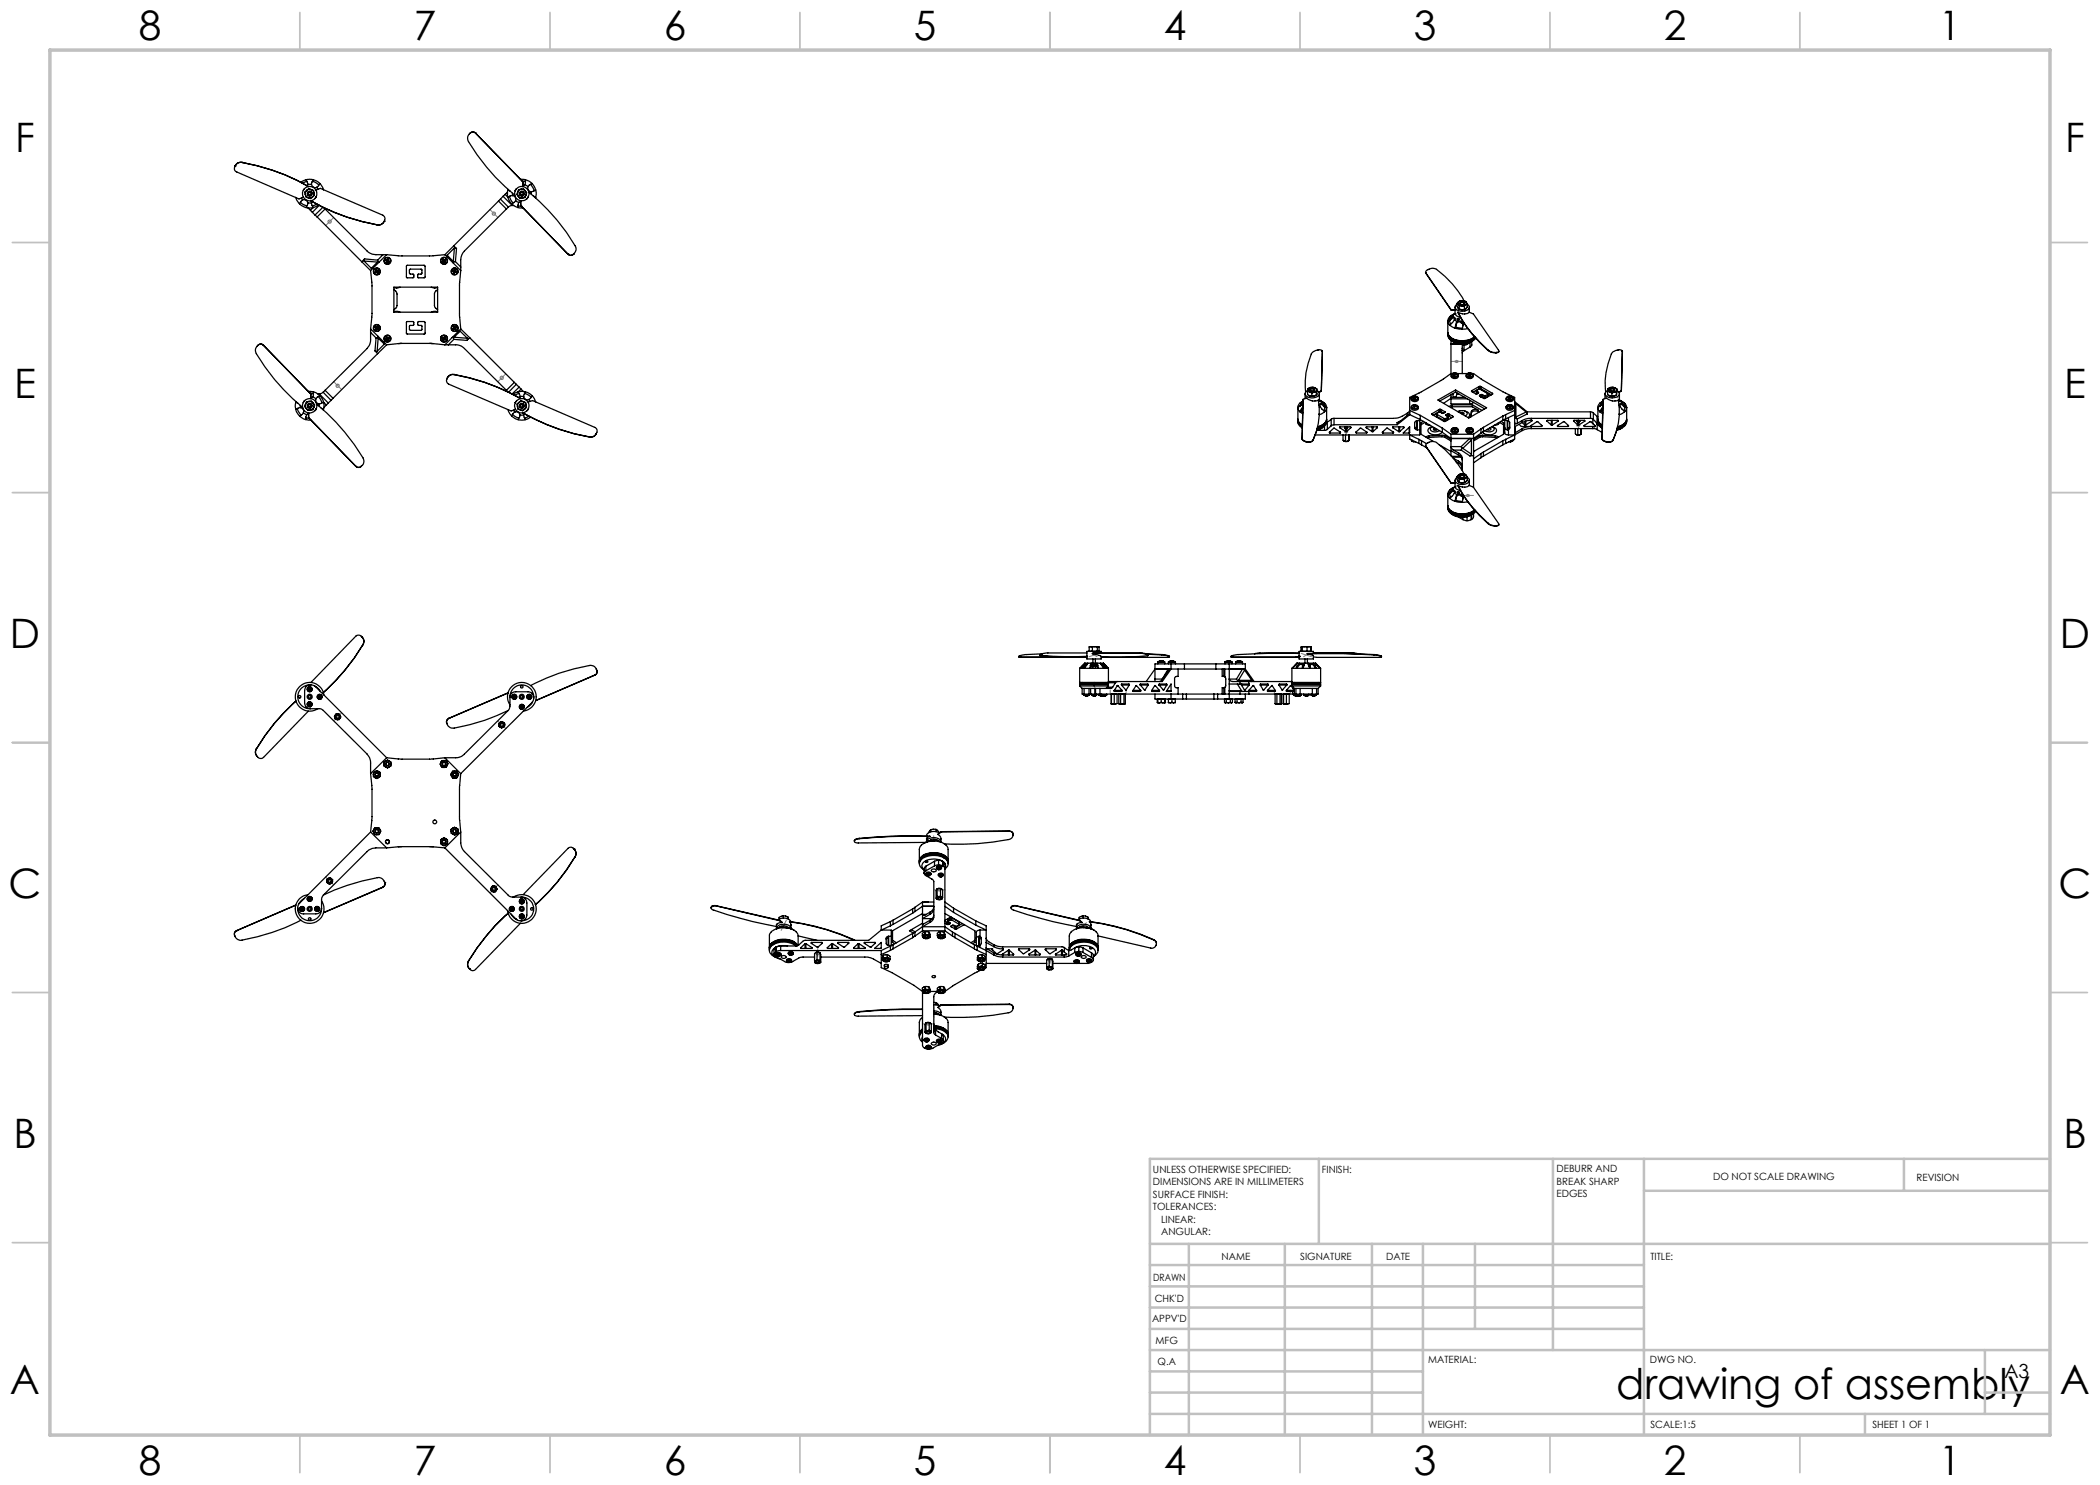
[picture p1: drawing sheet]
<svg xmlns="http://www.w3.org/2000/svg" width="420mm" height="297mm" viewBox="0 0 420 297" stroke-linecap="round" stroke-linejoin="round" font-family="sans-serif">
<defs><g id="words">
<text font-size="8.5" x="323.3" y="279.7">drawing of assembly</text>
<g font-size="8.1">
<text x="27.8" y="8">8</text>
<text x="82.8" y="8">7</text>
<text x="132.8" y="8">6</text>
<text x="182.8" y="8">5</text>
<text x="232.8" y="8">4</text>
<text x="282.8" y="8">3</text>
<text x="332.8" y="8">2</text>
<text x="387.8" y="8">1</text>
<text x="3" y="30.4">F</text>
<text x="413" y="30.4">F</text>
<text x="2.8" y="79.6">E</text>
<text x="412.8" y="79.6">E</text>
<text x="2" y="129.6">D</text>
<text x="412" y="129.6">D</text>
<text x="1.7" y="179.6">C</text>
<text x="411.7" y="179.6">C</text>
<text x="2.7" y="229.6">B</text>
<text x="412.7" y="229.6">B</text>
<text x="2" y="278.9">A</text>
<text x="412" y="278.9">A</text>
<text x="27.8" y="295">8</text>
<text x="82.8" y="295">7</text>
<text x="132.8" y="295">6</text>
<text x="182.8" y="295">5</text>
<text x="232.8" y="295">4</text>
<text x="282.8" y="295">3</text>
<text x="332.8" y="295">2</text>
<text x="387.8" y="295">1</text>
</g>
<text font-size="3.9" x="400.9" y="275.5">A3</text>
<g font-size="2">
<text x="230.6" y="234.6">UNLESS OTHERWISE SPECIFIED:</text>
<text x="230.6" y="237.1">DIMENSIONS ARE IN MILLIMETERS</text>
<text x="230.6" y="239.6">SURFACE FINISH:</text>
<text x="264.4" y="234.6">FINISH:</text>
<text x="311.3" y="234.5">DEBURR AND</text>
<text x="311.3" y="237">BREAK SHARP</text>
<text x="311.3" y="239.5">EDGES</text>
<text x="342.6" y="236">DO NOT SCALE DRAWING</text>
<text x="383.3" y="236.2">REVISION</text>
<text x="230.6" y="242.1">TOLERANCES:</text>
<text x="232.2" y="244.6">LINEAR:</text>
<text x="232.2" y="247.1">ANGULAR:</text>
<text x="244.3" y="252">NAME</text>
<text x="260" y="251.9">SIGNATURE</text>
<text x="277.2" y="251.9">DATE</text>
<text x="330.1" y="251.9">TITLE:</text>
<text x="230.6" y="256.1">DRAWN</text>
<text x="230.9" y="260.3">CHK'D</text>
<text x="230.4" y="264.4">APPV'D</text>
<text x="231.1" y="268.8">MFG</text>
<text x="231.5" y="273">Q.A</text>
<text x="285.6" y="272.5">MATERIAL:</text>
<text x="330" y="272.5">DWG NO.</text>
<text x="285.6" y="285.5">WEIGHT:</text>
<text x="330.1" y="285.6">SCALE:1:5</text>
<text x="374.5" y="285.6">SHEET 1 OF 1</text>
</g>
</g></defs>
<g fill="none" stroke="#808080" stroke-width=".25">
<path d="M291 72.2l.5-.1a.22 .22 0 0 1 .1 .4 .22 .22 0 0 1-.4 0l-.2-.1zM268.9 86.3l.2-.1a.26 .26 0 0 1 .3-.1 .26 .26 0 0 1 0 .4 .26 .26 0 0 1-.3 0zM293.3 99.1l.1-.1a.26 .26 0 0 1 .4-.1 .26 .26 0 0 1 0 .4 .26 .26 0 0 1-.4 0zM315.4 84.9h.3a.23 .23 0 0 1 .3 .1 .23 .23 0 0 1-.1 .3 .23 .23 0 0 1-.3-.1h-.2zM187.6 177.9l.1-.1a.26 .26 0 0 1 .4 0 .26 .26 0 0 1 0 .4 .26 .26 0 0 1-.4-.1zM163.3 190.7l.1-.1a.26 .26 0 0 1 .3 0 .26 .26 0 0 1 0 .3 .26 .26 0 0 1-.3 0zM209.7 192l.2-.1h.3a.28 .28 0 0 1-.2 .3 .28 .28 0 0 1-.3-.2zM185.3 204.7l.5-.1a.26 .26 0 0 1-.1 .5 .26 .26 0 0 1-.4-.2z"/>
<circle cx="65.9" cy="44.3" r=".32"/>
<circle cx="98.8" cy="42.7" r=".31"/>
<circle cx="67.5" cy="77.2" r=".32"/>
<circle cx="100.4" cy="75.6" r=".31"/>
<circle cx="67.5" cy="143.4" r=".32"/>
<circle cx="100.4" cy="145" r=".31"/>
<circle cx="65.9" cy="176.2" r=".32"/>
<circle cx="98.8" cy="177.8" r=".31"/>
</g>
<g fill="none" stroke="#c0c0c0" stroke-width=".35">
<path d="M60 2.5v7.5M110 2.5v7.5M160 2.5v7.5M210 2.5v7.5M260 2.5v7.5M310 2.5v7.5M360 2.5v7.5M2.5 48.5h7.5M410 48.5h7.5M2.5 98.5h7.5M410 98.5h7.5M2.5 148.5h7.5"/>
<path d="M410 148.5h7.5M2.5 198.5h7.5M410 198.5h7.5M2.5 248.5h7.5M410 248.5h7.5M60 287v7.5M110 287v7.5M160 287v7.5M210 287v7.5M260 287v7.5M310 287v7.5M360 287v7.5"/>
</g>
<g fill="none" stroke="#c0c0c0" stroke-width=".5">
<path d="M263.8 231.8v17M310.6 231.8v38.2M328.8 231.8v55.2M328.8 238.2h81.2M380.8 231.8v6.4M410 231.8h-180v55.2M230 248.8h180M230 257.3h98.8M230 253h98.8M237.8 248.8v38.2M257 248.8v38.2M274.4 248.8v38.2"/>
<path d="M284.6 248.8v38.2M295 248.8v17M230 265.8h98.8M230 261.5h98.8M230 278.5h54.6M230 274.3h54.6M230 270h180M397 278.5h13M397 270v12.8M230 282.8h180M373 282.8v4.2"/>
</g>
<path d="M10 10h400v277h-400z" fill="none" stroke="#c0c0c0" stroke-width=".7"/>
<g fill="none" stroke="#808080" stroke-width=".2" stroke-dasharray="15.2 1.3 1.3 1.3">
<path d="M65.2 45.1l1.5-1.6M98 41.9l1.6 1.6M68.3 77.9l-1.6-1.6M101.2 74.8l-1.6 1.5M263.9 79.1l-2.9 .5M290.2 72.3h2.3M293.8 62l-2.7 .1M321 79.1l2.9 .5M269.2 86.3v.7M269.2 87v-1.3M291.1 97.2l2.7-1.1M294.7 99.1h-2.2"/>
<path d="M315.7 84.4v1.3M315.7 83.7v.7M219.4 131.3l-1.1-.6M219.9 130.7l-2.1 .6M222 138v.8M225.2 138v.8M254.9 138v.8M258.1 138v.8M260.2 130.7l2.1 .6M260.7 131.3l1.1-.6M68.3 142.5l-1.6 1.6M101.2 145.7l-1.6-1.6"/>
<path d="M65.2 175.4l1.5 1.6M98 178.6l1.6-1.6M186.8 168.3l-.1-1.1M189 178h-2.2M156.2 186.1l1.1-2.1M163.5 189.4v.7M163.5 190.1v1.3M210 192.7v-1.3M210 192v.7M217.3 184.5l-1.1 1M184.5 204.8h2.3M186.7 201.3l.1 2.2"/>
</g>
<g fill="none" stroke="#000" stroke-width=".25">
<path d="M47 33.2a.78 .78 0 0 0 .3 1.2l12.5 5.4 .9-.4M47 33.2h.1M48.4 32.5a1.22 1.22 0 0 0-1.4 .7M48.4 32.5a40.5 40.5 0 0 1 13.3 4.8M48.4 32.5h.1M48.4 32.5a41.1 41.1 0 0 1 13.3 4.8M59.2 39.5l.1 .5 .6 .7M60.3 39.6l.2 .4M60.5 40a.81 .81 0 0 1 1.1 .6M60.5 40l-.6 .7M60.9 37.7l-.3 .4M61.1 38.9l.2 .4 .3 .2"/>
<path d="M61.1 38.9l.1 .5 .4 .1M61.2 35.9l.7-.1 .8 .1M61.2 35.9l.4 1M61.2 35.9l-1.1 .6M61.4 36.3l-.9 .4M61.4 38.1l-.3 .3v.5M61.4 38.1l-.4 .3 .1 .5M61.6 36.9h.7M61.6 36.9l-.1 .2M62.2 37.9l.5 .2 .1 .5M62.2 37.9l.4 .3 .2 .4M62.2 37.9l-.4-.2-.4 .4"/>
<path d="M62.2 37.9l-.4-.1-.4 .3M62.3 36.9a.76 .76 0 0 0 1 .6M62.5 36.3l.7 .2 .6 .5M62.5 39.4l-.5 .2-.4-.1M62.5 39.4l-.4 .3-.5-.2M62.7 35.9l-.4 1M62.7 35.9l.7 .3 .6 .5M62.8 38.6l-.1 .5-.2 .3M62.8 38.6l.1 .5-.4 .3M63.2 38l.9-.3 12.5 5.3a.83 .83 0 0 1 .2 1.3M63.2 39.4l-.2 .3M63.3 37.5l.3 .3"/>
<path d="M64 36.7l.5 .8 .2 .5M64 36.7l-.7 .8M94.1 26.6a1.3 1.3 0 0 0-.4 1.7 41.7 41.7 0 0 0 9.3 10.7M94.1 26.6a.73 .73 0 0 1 1 0M94.1 26.6a.7 .7 0 0 1 1 0M95.1 26.6h.1M95.1 26.6l9.5 9.8M100.1 39.8l-.4 .4M100.1 39.8l1.6 1.6M100.6 39.3l1.8 1.8M100.6 39.3l-.5 .5M101 38.9l-.4 .4"/>
<path d="M101 38.9l.6 .5M101.5 38.4l-.5 .5M101.6 38v1.5M101.6 39.5l.7 1.3M101.6 38l.4 .2M101.6 37.9v.1M101.9 39.3l.3 .7 .5 .6M102.5 38.7v.4M102.5 39.1a.77 .77 0 0 1 .6 1M102.5 39.1l-.5 .1-.4 .3M103.3 37.8l-.3 .4M103.3 37.8l-.3 .3"/>
<path d="M103.5 38.4l-.1 .5 .3 .4M103.5 38.4v.4l.2 .5M103.7 39.3l.3 .2 .5 .1M103.7 39.3l.3 .4 .5-.1M104.1 35.9h1M104.2 37.8l.6 .2 .2 .2M104.2 37.8h.5l.3 .4M104.2 37.8l-.4 .3-.3 .3M104.2 37.8l-.5 .2-.2 .4M104.4 36.2l.7 .1M104.6 36.4h.1M104.6 36.4v.9"/>
<path d="M105 36.9l.6 .4M105 36.9l-.4 .3M105 38.2l.3 .4-.1 .4M105 38.2l.2 .4v.4M105.1 35.9l-.1 1M105.1 35.9l.7 .3 .6 .5M105.2 39l-.3 .4-.4 .2M105.2 39l-.2 .5-.5 .1M105.6 37.3a.73 .73 0 0 0 .6 1M105.7 39.4l-.3 .3M105.8 38.4a39.1 39.1 0 0 1 9.4 11.1l-.1 .7-.4 .7M106.1 36.9l.5 .7 .2 .6"/>
<path d="M106.2 38.3v.5M106.4 36.7l-.6 .3-.2 .3M106.4 36.7l.5 .6 .2 .7M106.7 39.2l.4 .3M107.1 38l.1 .6-.1 .9M107.1 38l-.9 .3M107.1 39.5v.1M59.9 40.7l.4 .4 .9 .4M60.1 40.4l.6 .5 .7 .3M61.2 41.5h1.5M61.6 40.6h.7M61.6 40.6l-.4 .9"/>
<path d="M61.6 41.6l.5 .4M62.1 42l.4 .5M62.1 40.1a39.6 39.6 0 0 0 13.4 4.9M62.2 40.1a42 42 0 0 0 13.3 4.9M62.3 40.6l.4 .9M62.4 40.3l-.1 .3M62.5 42.5l.5 .5M62.6 41.5l-.5 .5M63 43l.4 .4M63.4 40.8l-.9 .4M63.4 43.4l9 8.9M63.7 41l-1 .5"/>
<path d="M63.9 41.1l-1.4 1.4M64.6 41.4l-1.6 1.6M64.7 41.5l.3 .3M65 41.8l8.4 8.4a2.72 2.72 0 0 0 1.8 .7h1.4M65 41.8l-1.6 1.6M72.4 52.3l1.7 1.8M72.8 52.2l1.5 1.5M72.8 52.2l2.7 .2M72.9 51.8l-.2 .3 .1 .1M72.9 51.8l-.5 .5M72.9 51.8l2.6 .2M74.1 54.1l.3 2.7v6.3l-.3 2.7"/>
<path d="M74.7 53.5l-.3 .2h-.1M75 54.4l.1 .1M75.1 54l.1 .3M75.1 54l.2 .3M75.2 54.3l-.2 .1M75.2 54.3h.1M75.3 54l.1 .1M75.3 54h-.2M75.3 54l.1 .2M75.3 54.3l.1 .1M75.4 54.4l-.3 .1M75.4 54.4l.1 .2"/>
<path d="M75.4 54.4h.1M75.4 54.1v.1M75.4 54.2l-.4 .2M75.4 54.2v.1M75.4 54.3h.1M75.4 54.3l.2 .2M75.4 54.3v.1M75.5 45h.1M75.5 54.3l.1 .2M75.5 52.4l-1.2 1.3M75.5 52l.1 .4M75.6 54l-.2 .1"/>
<path d="M75.6 54l.1 .2M75.6 54.5l-.1 .1M75.6 54l-.2 .2M75.6 52.4h.3M75.6 52.4h-.1M75.7 54.2l-.2 .1M75.7 54.2l-.3 .1M76.6 50.9h.7M76.6 50.9l-1.1 1.1M76.8 44.3a1.22 1.22 0 0 1-1.3 .7M76.8 44.3h.1M77.2 52.1l.2 .1"/>
<path d="M77.2 51.9l.2 .1M77.2 51.9v.2M77.2 51.9l.3 .2M77.3 52.4l.1 .1M77.3 50.9l2.5 .3h6.7l2.5-.3M77.3 50.9l-3.2 3.2M77.4 52.2l-.1 .2M77.4 52l.1 .1M77.4 52.2h.1M77.4 52.2l.1 .1M77.5 52.1h.1M77.5 52.1l-.1 .1"/>
<path d="M77.5 52.2l.3 .2M77.5 52.2l-.1 .3M77.5 52.3l-.1 .2M77.5 52.3l.3 .1M77.5 52.1l.3 .1M77.5 52.1v.1M77.6 51.8l.1 .1M77.6 51.8l-.2 .2M77.6 51.8l-.1 .3M77.6 52.1l.2 .1M77.7 51.9l-.1 .2M77.7 51.9l-.2 .2"/>
<path d="M77.8 52.2v.2M78.8 57.9l.4 .4 .2 .5v2.3l-.2 .5-.4 .4M78.8 57.4h8.7v5h-8.7zM80 57.4l-.7 .2-.5-.1M81.4 53.1h3.5l.1 2.4-.1 .1-1.4-.1v-.6l.8-.2v-.8l-2.3-.1-.1 .2v.7l.8 .1 .1 .7-.1 .1-1.4-.1zM86.3 57.4l.7 .2 .5-.1M87.5 57.9l-.4 .4-.2 .4v2.5l.2 .4 .4 .4M88.5 52.3l.1 .1M88.5 51.9l.2 .2M88.7 51.9l.1 .1M88.7 51.9h-.2M88.7 52.1l-.2 .2"/>
<path d="M88.7 52.1h.1M88.7 51.9l.1 .2M88.7 52.1l.1 .1M88.8 52.3l.1 .2M88.8 52.3l-.2 .1M88.8 52.2l.1 .3M88.8 52.2l-.2 .2M88.8 52v.1M88.8 52.1l.1 .1M88.8 52.1h-.1M88.9 52.2h.1M88.9 52.2l-.1 .1"/>
<path d="M88.9 52.2l.1 .2M89 50.9l3.1 3.2M89 51.9l-.2 .1M89 52.4l-.1 .1M89 51.9l.1 .2M89 51.9l-.2 .2M89.1 52.1l-.2 .1M89.4 51l.1 .5M89.4 51l1.3 1.3M90.6 54.2l.2 .1M90.6 54.2l.3 .1M90.7 54l.2 .1"/>
<path d="M90.7 54l-.1 .2M90.7 52.3v.2M90.7 54l.2 .2M90.7 54.5l.1 .1M90.7 52.5v.2M90.7 49.2l.6 .5M90.8 54.3l-.1 .2M90.9 49.6l.4 .1M90.9 54.1v.1M90.9 54.3l.1 .1M90.9 54.3h-.1M90.9 54.3l-.2 .2"/>
<path d="M90.9 49.6l-1.5 1.4M90.9 49.6l-.2 2.7M90.9 54.2l.1 .1M90.9 54.2v.1M90.9 54.4l-.1 .2M90.9 54.4l.3 .1M91 54.4l.2 .1M91 53.9l.2 .1M91 53.9l-.1 .2M91 54.4l-.2 .2M91 54.3h.1M91 53.9l-.1 .3"/>
<path d="M91 54.3l.3 .1M91 54.3l-.1 .1M91.1 54.3l.2 .1M91.1 52.3l-.4 .2M91.1 52.3l1 1.1M91.2 54l-.1 .3M91.2 54l-.2 .3M91.3 54.4l-.1 .1M91.3 49.7l-.2 2.6M92.1 53.4v.7M92.1 54.1l-.2 2.5v6.6l.2 2.6M99.7 40.2l-10.7 10.7"/>
<path d="M99.7 40.2l1.6 1.6M101.3 41.8l-8.4 8.4a2.72 2.72 0 0 0-.8 1.8v1.4M101.7 41.4l-.4 .4M102.3 40.8l1.3 .7M102.4 41.1l-.7 .3M102.4 41.1h.3M103.1 40.1l.7 .4M103.1 40.1l-.8 .7M103.6 41.5l1 .1M103.6 41.1l.7 .1M103.8 40.5l-.2 1M104.1 41.1h.1"/>
<path d="M104.1 40.2l-.3 .3M104.1 41.1l9.5 9.7M104.1 40.1v1M113.6 50.8a.73 .73 0 0 0 1.1 .1M113.6 50.8h.1M114.7 50.9h.1M285.1 54.5l.1 .2M285.2 54.6a.73 .73 0 0 1 .8-.8l.6-.1 .6 .1a18.1 18.1 0 0 1 5.6 6.4M285.2 54.6v.1M285.2 54.6l5 7.3M285.2 54.7l5 7.3M51.6 69a1.23 1.23 0 0 0-.3 1.7 41 41 0 0 0 9.2 10.8"/>
<path d="M51.6 69a.68 .68 0 0 1 1.1 .1M51.6 69a.73 .73 0 0 1 1.1 0M52.7 69.1l9.5 9.7M52.7 69v.1M52.7 69l9.5 9.8M61.7 78.3l1 .1M62 78.6l.7 .1M62.2 78.8h.1M62.2 78.8v.9M62.5 79.4l.7 .4M62.5 79.4l-.3 .2M62.7 78.4l-.2 1"/>
<path d="M62.7 78.4l.5 .2 .8 .5M63.2 79.8a.75 .75 0 0 0 .6 1M63.5 78.8h.4M63.6 79.3l.4 .4 .4 .9M63.9 78.8l1.8 1.8M64 79.1l-.8 .7M64 79.1l.5 .8 .2 .5M64.6 78.5l-.7 .3M64.6 78.5l1.6 1.6M65 78.1l-.4 .4M65 78.1l1.6 1.6M66.6 79.7l-.4 .4"/>
<path d="M74.1 65.8v.7M74.1 66.5v1.4a2.47 2.47 0 0 1-.7 1.8l-8.4 8.4M74.1 66.5l1.1 1.1M74.1 65.8l3.2 3.2M75 70.2l.3 .1h.1M75 70.2l.5 .5M75 65.5l.2 .1M75 65.5l.3 .1M75.1 65.4l.2 .1M75.1 65.4l-.1 .1M75.1 65.4l.3 .1M75.1 65.9h.2"/>
<path d="M75.2 67.6l-.2 2.6M75.2 65.6l-.1 .3M75.3 65.6h-.1M75.3 65.5h.1M75.3 65.6l-.2 .3M75.3 65.6h.1M75.4 65.5l-.1 .1M75.4 65.5v.1M75.4 65.6l-.1 .3M75.4 65.6v.1M75.4 65.6l.2 .2M75.4 65.7l-.1 .2"/>
<path d="M75.4 65.7l.2 .1M75.4 65.3h.2M75.4 65.3l-.1 .2M75.4 65.3v.2M75.4 65.6l.3 .1M75.4 65.6h.1M75.5 65.5l.2 .2M75.5 65.5l-.1 .1M75.5 70.7l-8.9 9M75.6 67.2v.2M75.6 65.3l-.1 .2M75.6 67.4v.2"/>
<path d="M75.6 67.4l-.4 .2M75.6 65.3l-.2 .3M75.6 67.6l1.3 1.2M75.6 67.6l-.2 2.7M75.7 65.7l-.1 .1M76.8 68.4l.1 .4M76.9 68.8l-1.5 1.5M77.2 67.8l.1 .2M77.3 67.5l.1 .2M77.3 69l-1.8 1.7M77.3 69l2.7-.3h6.3l2.7 .3M77.4 67.7l-.2 .1"/>
<path d="M77.4 67.7h.1M77.4 67.4l.1 .2M77.4 67.4l-.1 .1M77.4 67.4l.1 .3M77.4 67.7l.1 .1M77.5 67.8l-.2 .2M77.5 67.8l.1 .2M77.5 67.8h.1M77.5 67.7l-.3 .1M77.5 67.6v.1M77.5 67.7h.1M77.5 67.7v.1"/>
<path d="M77.5 67.7l.1 .1M77.5 67.7l.3 .2M77.6 67.8l.2 .1M77.7 67.5l.1 .1M77.7 67.5l-.2 .1M77.7 67.5l-.2 .2M77.8 67.9l-.2 .1M77.8 67.6l-.2 .2M77.8 67.6l-.3 .1M78.8 62.4l.7-.1 .5 .1M80.4 68.7h-.7M81.4 64.3h1.2l.2 .1-.1 .6-.8 .2v.7l.2 .2 2.2-.1 .1-.8-.8-.2-.1-.6 1.4-.1 .1 2.4-.1 .1h-3.5l-.1-.1z"/>
<path d="M85.9 68.7h.7M87.5 62.4l-.7-.1-.5 .1M88.5 67.7l.2 .1M88.5 67.7h.2M88.5 67.5l.3 .1M88.5 67.5v.2M88.5 67.5l.3 .2M88.6 68h.1M88.7 67.8l-.1 .2M88.7 67.7l-.1 .3M88.7 67.7l.1 .1M88.8 67.6v.1"/>
<path d="M88.8 67.7l-.1 .1M88.8 67.7h.1M88.8 67.8l-.1 .2M88.8 67.8l.2 .1M88.8 67.8h.1M88.9 67.4l.1 .1M88.9 67.4l-.1 .2M88.9 67.7h.1M88.9 67.4l-.1 .3M88.9 67.7l.2 .1M88.9 67.7l-.1 .1M89 69h.7"/>
<path d="M89 67.5l-.1 .2M89.1 67.8l-.1 .1M89.5 75.6a.8 .8 0 0 0 .2 1.2l12.5 5.4 .9-.3M89.7 69h1.4a2.32 2.32 0 0 1 1.8 .7l8.4 8.4M90.6 65.7l.1 .2M90.6 67.5h-.2M90.6 67.5l.2 .4M90.7 65.4l.1 .2M90.7 65.4l.2 .2M90.8 67.9l-1.1 1.1M90.8 67.9l2.6 .2M90.8 65.6l-.2 .1"/>
<path d="M90.8 67.4l-.2 .1M90.8 65.6h.1M90.8 67.4l2.7 .3M90.8 74.9a41.1 41.1 0 0 1 13.4 4.8M90.8 74.9a41.4 41.4 0 0 1 13.3 4.8M90.8 74.9a1.22 1.22 0 0 0-1.3 .7M90.8 74.9a1.19 1.19 0 0 0-1.3 .7M90.8 65.3l.1 .2M90.8 65.3l-.1 .1M90.8 74.9h.1M90.9 65.6l-.3 .1M90.9 65.6h.1"/>
<path d="M90.9 65.7l.1 .2M90.9 65.7l-.2 .2M90.9 65.6v.1M90.9 65.6l.1 .3M90.9 65.6l-.2 .3M90.9 65.5h.1M90.9 65.5v.1M90.9 65.5l.1 .1M91 65.6h.1M91 65.6l.2 .2M91 65.6h-.1M91.1 65.6l.1 .2"/>
<path d="M91.2 65.4l-.3 .1M91.2 65.8l-.2 .1M91.2 65.4l.1 .1M91.3 65.5l-.2 .1M91.3 65.5l-.3 .1M92 66.2h-.2l-.2 .1M92 66.2l1.5 1.5M92 66.2l-1.2 1.2M92.1 65.8l1.8 1.8M92.1 65.8l-3.1 3.2M93.5 67.7l-.1 .4M93.9 67.6l-.5 .5"/>
<path d="M93.9 67.6l9 8.9M101.3 78.1l.3 .3M102.9 76.5l.4 .4M102.9 76.5l-1.6 1.6M103.3 76.9l.5 .5M103.3 76.9l-1.6 1.6M103.6 78.4l.6-.1 .9 .1M103.6 78.4l.3 .4 .1 .5M103.6 78.4l-1 .5M103.8 78.7l-.9 .4M103.8 77.4l.4 .4M103.8 77.4l-1.4 1.4"/>
<path d="M104 79.3h.7M104 79.3l-.1 .3M104.2 77.8l.5 .5M104.2 77.8l-.5 .5M104.7 79.3a.73 .73 0 0 0 1.1 .6M104.9 78.7l.5 .2 .8 .5M105.1 78.4l-.4 .9M105.1 78.4l.5 .2 .8 .5M105.8 79.9l.2 .4M106.4 79.1l.7 1.3M106.4 79.1l-.6 .8M260.6 79.9l.7-.3a2.13 2.13 0 0 0 2.4 .4 13.5 13.5 0 0 1-1.1 8"/>
<path d="M260.6 79.9l-.2 7.8M260.6 79.9l-.2 7.9M261 78.7v1M261.5 78.3v.6l.9 .4M261.5 78.3l.4 .1M261.5 78.1a.66 .66 0 0 0-.5 .7 .66 .66 0 0 0 .6 .6 1.85 1.85 0 0 0 2.2-.5 .67 .67 0 0 0-.5-.8M261.6 77.9l.1 .3 .2 .2M261.6 77.9l-.1 .4M261.8 79.1l.3 .1M261.9 78.4h.9M261.9 78.4l.5 .2M262 77.8a.45 .45 0 0 1 .6-.1 .45 .45 0 0 1 .3 .4l-.8 .1-.2-.2z"/>
<path d="M262 78a.4 .4 0 0 1 .5-.2 .4 .4 0 0 1 .3 .4h-.6zM262.1 77.5l-.5 .4M262.1 77.5l.9 .1M262.1 77.5l-.5 .2v.2M262.4 78.6v.7M262.8 78.4l-.4 .2M263 77.6l.2 .1 .1 .3M263 77.6l.3 .2M263.1 79.1l-.5 .1M263.3 79l-.9 .3M263.3 78.4v.6M263.3 78.4h-.5"/>
<path d="M263.3 78.8h.1M263.3 78l-.1 .3-.4 .1M263.3 78v.4M263.3 78.8v.2M263.3 77.8v1M263.3 77.8v.2M263.9 78.7v1.3l-.2 .4M264.3 78.2l-.5 .3M264.4 70.2l.1 .1M264.5 70.3a.84 .84 0 0 0-1.2-.2l-1 .6a15 15 0 0 0-1.2 7.7M264.5 70.3l-.2 7.9M264.5 70.3h.1"/>
<path d="M282.3 79.7a.77 .77 0 0 0 .6 .4 .77 .77 0 0 0 .7-.4v.2a.73 .73 0 0 1-.8 .4 .73 .73 0 0 1-.5-.6zM282.4 79.4a.64 .64 0 0 1 .7-.2 .64 .64 0 0 1 .4 .5 .71 .71 0 0 1-1.2-.2zM282.6 79.5l.4 .2M282.6 79.5h.1M282.8 79.4l-.2 .1M282.8 79.4l.1 .1M282.9 79.3l.1 .1M282.9 79.3h-.1v.1M282.9 79.3l.1 .4M283 79.4h.2M283 79.4v.3M283.1 79.5v.1l-.1 .1"/>
<path d="M283.1 79.5l-.1 .2M283.2 79.4l-.1 .1M283.2 79.4h.1M283.6 79.5v.2M289.6 64.2v2.3a2.27 2.27 0 0 0 2.3 1.6l2-.2 1-.6M289.6 64.2l.3 .8M289.6 66.8a2.16 2.16 0 0 0 2.3 1.7 3.3 3.3 0 0 0 3.1-1 4.1 4.1 0 0 1-5.1 0l-.3-1a2.25 2.25 0 0 0 2.3 1.7l1.5-.1 .9-.3 .7-.4M289.6 66.8a1.85 1.85 0 0 0 1.8 1.8 3.7 3.7 0 0 0 3.8-1M289.9 64.1l.3 .7M289.9 64.1l-.3 .1M289.9 65l1.1 .6M289.9 63.4l-.3 .8"/>
<path d="M290.1 64l-.2 .1M290.1 63.7v.3M290.1 63.7l-.5 .5M290.2 78.9v.6M290.2 68.7v.2M290.2 74.7l-1.7 1.2-4.4 2.6-2.2 1v3.4M290.2 68.7h2.3M290.2 61.9v.1M290.2 68.1v.6M290.2 68.9v5.8M290.2 79.5v1.3h3.7M290.2 61.9l.8 .1"/>
<path d="M290.2 62l.8 .1M290.2 79.8h3.3M290.2 68.9h2.3M290.2 74.7h.3M290.2 79.7l-1.5 1M290.2 79.5h2.8M290.2 75a.71 .71 0 0 0 .7 .7 .71 .71 0 0 0 .7-.7M290.3 74.8a.73 .73 0 0 1 .8-.2 .73 .73 0 0 1 .5 .5 .8 .8 0 0 1-1.3-.1zM290.4 74.8a.68 .68 0 0 1 .7-.2 .68 .68 0 0 1 .5 .5 .73 .73 0 0 1-1.3-.2zM290.4 68.2l1.1 .5M290.4 67.9a4.3 4.3 0 0 0 4 0M290.4 78.8h.2"/>
<path d="M290.6 63.3a.36 .36 0 0 1 .4 .2 .36 .36 0 0 1-.1 .5M290.6 63.3l-.5 .4M290.6 78.8a.42 .42 0 0 0 .4 .6 .42 .42 0 0 0 .3-.6M290.6 78.7v.1M290.7 74.8h.2M290.7 74.8l-.1 .1h.2M290.7 74.8v.1M290.8 62.9l-.2 .4M290.8 62.9h.2M290.8 62.9l-.9 .5M290.8 74.9v.1l.5-.1M290.8 74.9l.1 .1"/>
<path d="M290.9 64l.5 .3M290.9 64l-1 1M290.9 74.6l.2 .1-.1 .1M290.9 74.6v.2M290.9 74.6v.4v-.2M291 61.4v1.4l.3 .4 .8 .3M291 63.8l-.3-.3-.6 .5M291 65.6l1.5 .2M291 62.8l-1.1 .6M291 62.8h.1M291 74.8l.3 .1M291 74.8v.1"/>
<path d="M291.1 65.4l1.4 .2M291.1 65.4l-.1 .2M291.1 78v.4M291.1 78.4l5.8 3.4M291.1 78.4l-3.2 1.8M291.1 65.2v.2M291.1 64.9v.3M291.1 64.9l-.1 .7M291.3 74.9h-.1M291.3 78.5v.3M291.3 78.8h.5M291.4 74.7h2.1"/>
<path d="M291.4 60.9a.64 .64 0 0 0-.4 .6 .64 .64 0 0 0 .6 .6 1.85 1.85 0 0 0 2.3-.5l-.1-.4-.4-.3M291.4 64.3l-.3 .6M291.4 64.3a1.05 1.05 0 0 1 1.2 .1M291.4 60.7v.6l.2 .3M291.4 60.7l.2 .2M291.5 63.7h.3l.1 .2a.23 .23 0 0 1-.3 .1 .23 .23 0 0 1-.1-.3zM291.5 63.9h.3M291.6 62.4a23.9 23.9 0 0 0 6 7.6M291.6 62.4a1.87 1.87 0 0 0 2.2 0M291.6 62.4a22.8 22.8 0 0 0 6 7.7M291.6 61.6l.2 .2M291.6 60.9l.8 .3"/>
<path d="M291.6 60.9l.3 .3M291.6 61.6l.3 .2M291.7 60.4l-.1 .2v.3M291.7 60.4l-.3 .3M291.9 61.8l1 .1M291.9 61.2v.6M292 60.5l.6-.1 .3 .2a.54 .54 0 0 1-.4 .3 .54 .54 0 0 1-.5-.3zM292 60.6a.47 .47 0 0 1 .8 .1 .47 .47 0 0 1-.8-.1zM292.1 61.9h.7M292.2 64.4l.1 .2 .2 .1M292.4 61.2h-.5M292.4 61.2h.5"/>
<path d="M292.5 68.7v.2M292.5 69.6v.2M292.5 68.7l.3 .3M292.5 68.9v5.8M292.5 70h.1M292.5 69.8h.1M292.5 70v.2M292.5 60.1l.7 .3M292.5 60.1l-.8 .3M292.5 69.8v.2M292.6 64.4l-.1 1.4M292.6 64.4h.1"/>
<path d="M292.6 68.9h.7M292.6 65.1a.69 .69 0 0 0-.5-.7 .69 .69 0 0 0-.8 .4l-.2 .4M292.8 70.1l-.3 .2v.3M292.8 69v1.1M292.9 61.2v.7M293.2 61l-.8 .2M293.2 61l-.3 .2M293.2 61.7l-.1 .1M293.2 60.4l.1 .2-.1 .4M293.2 60.4l.2 .4M293.2 75a.71 .71 0 0 0 .7 .7 .71 .71 0 0 0 .7-.7M293.3 74.8a.78 .78 0 0 1 1.3 .2 .78 .78 0 0 1-1.3 0z"/>
<path d="M293.3 68.9l-.5 .1M293.4 74.8l.7-.2a.44 .44 0 0 1 .5 .5 .88 .88 0 0 1-1.4-.1zM293.4 60.8l-.2 .2M293.4 60.8v.6l-.5 .5M293.6 65.7l-1.1 .1M293.6 74.9l.4 .1M293.6 74.9l.1 .1M293.8 62.4l.9 .4 5 7.3a.31 .31 0 0 1 0 .3 .31 .31 0 0 1-.4 .1M293.8 74.8l-.2 .1M293.8 74.8v.1M293.9 61.4v1.1M293.9 74.6l.1 .2"/>
<path d="M293.9 74.6l-.1 .1v.1M293.9 74.6l.1 .4M294 74.8h.2M294 74.8v.2M294 68.5l-.7 .4M294 68.5v.9M294 69.4l-1.2 .7M294 68.5h.1M294.1 74.9v.1h-.1M294.1 74.9l-.1 .1M294.2 74.8l.1 .1h-.2M294.2 74.8v.1"/>
<path d="M294.4 68.3v.8l-.4 .3M294.4 78.1v.2M294.4 78.3l.7 .5h.3M294.4 74.7h.3l1.8 1.3 4.1 2.3 2.3 1.2v8.3l-1.8 .9M294.5 68.2l-.7 .4-1.3 .2M294.7 78.4v.1M295.3 78.6v.1M295.3 78.2v.5M295.3 78.7h.1M295.7 78.5v.1M295.7 78.5l-.4-.4 .7-.3 1.6 .9-.5 .4M295.7 78.6l-.3 .2"/>
<path d="M295.8 77.3h.3M295.8 77.7h.3M295.8 77.3l-1.4 .8M295.8 77.3v.4M295.8 77.7l-1.2 .8M295.9 77.7l2.3 1.3M295.9 79.1v.1M296.1 77.3l2.4 1.4M296.1 77.3v.4M296.1 77.7l2.2 1.2M296.2 79.4h.1M296.2 78.9h.3"/>
<path d="M296.2 79.4h.3M296.2 78.9l-.3 .2M296.2 78.9v.5M296.5 78.9l.3 .2M296.5 78.9v.5M296.5 79.4l.3 .1M296.8 79.1h.3M296.8 79.5h.3M296.8 79.1v.4M297.1 79.1v.4M297.5 79.3l-.4 .2M297.6 70.1a2.03 2.03 0 0 0 1.4 .5"/>
<path d="M297.6 79.2l-.1 .1M297.6 78.8l-.1 .5M297.6 70l.9 .4 .5 .1M297.6 70v.1M298.5 78.8l-1.6 .9-1-.5M298.5 78.7v.1M299 70.5v.1M299 70.6h.3M299.3 70.5v.1M299.3 70.5h-.3M299.8 70.3l-.1 .1-.4 .2M301.3 79.5a.73 .73 0 0 0 .6 .6 .73 .73 0 0 0 .7-.4 .71 .71 0 0 1-.7 .6 .71 .71 0 0 1-.7-.6"/>
<path d="M301.4 79.4l.6-.2 .6 .3a.65 .65 0 0 1-.7 .5 .65 .65 0 0 1-.6-.5zM301.7 79.4h.2M301.7 79.4l-.1 .1h.2M301.7 79.4v.1M301.8 79.5v.2l.5-.2M301.8 79.5l.1 .2M301.9 79.3h.2l-.1 .1M301.9 79.3v.1M301.9 79.3v.4v-.3M302 79.4l.3 .1M302 79.4v.1M302.3 79.5h-.1"/>
<path d="M320.6 79.9l.7-.3a2.2 2.2 0 0 0 2.4 .4 13.5 13.5 0 0 1-1.1 8M320.6 79.9l-.2 7.8M320.6 79.9l-.2 7.9M321 78.7v1M321.5 78.1a.7 .7 0 0 0-.5 .8 .7 .7 0 0 0 .7 .6 1.72 1.72 0 0 0 2.2-.7l-.2-.4-.3-.3M321.5 78.3v.6l.9 .4M321.5 78.3l.4 .1M321.6 77.9v.2l.3 .3M321.6 77.9l-.1 .4M321.8 79.1l.6 .2M321.9 78.4h.9M321.9 77.9a.57 .57 0 0 1 1 .1 .57 .57 0 0 1-1-.1z"/>
<path d="M321.9 78.4l.5 .2M322.1 78a.4 .4 0 0 1 .4-.2 .4 .4 0 0 1 .3 .4h-.6zM322.1 77.5l-.5 .4M322.1 77.5l.8 .1M322.1 77.5l-.5 .2v.2M322.4 78.6v.7M322.4 79.3h.1M322.8 78.4l-.4 .2M322.9 77.6l.4 .1v.3M322.9 77.6l.5 .2M323.1 79.1l-.4 .1M323.3 79l-.9 .3"/>
<path d="M323.3 78.4h-.5M323.3 78.4v.6M323.3 78l-.5 .4M323.3 78v.4M323.4 77.8l-.1 1.2M323.4 77.8l-.1 .2M323.9 78.7v1.3l-.2 .4M324.3 78.1l-.5 .4M324.3 78.1v.1M324.3 78.2l-.5 .3M324.4 70.3a.82 .82 0 0 0-1.1-.2l-.8 .3a14 14 0 0 0-1.4 8M324.4 70.2l.1 .1"/>
<path d="M324.4 70.3l-.1 7.8M324.4 70.3h.1M324.5 70.3l-.2 7.9M59.2 80.4l-.1 .6 .1 .9M59.2 81.9l.1 .5 .6 .8M59.2 80.4l.4 .3M59.2 80.3v.1M59.5 81.7l.2 .6 .5 .7M59.9 83.2l.7 .5 .6 .2M60 81.1l.1 .4M60.1 81.5a.76 .76 0 0 1 .6 1M60.1 81.5l-.9 .4"/>
<path d="M60.7 82.5l.6 .4M60.7 82.5l-.2 .3-.6 .4M60.9 80.1l-.3 .4M61.1 80.9l-.2 .4 .4 .4M61.1 80.9v.4l.2 .4M61.2 83.9l1 .1M61.2 83.6l.7 .1M61.3 81.7l.2 .2 .6 .1M61.3 81.7l.3 .4 .5-.1M61.3 82.9l-.1 1M61.7 82.7l-.4 .2M61.7 82.6v.9"/>
<path d="M61.7 83.5l9.5 9.8M61.7 83.5h.1M61.8 80.3l-.5 .1-.2 .5M61.8 80.3l-.5 .3-.2 .3M61.8 80.3h.4l.4 .3M61.8 80.3l.5-.1 .3 .4M62.6 80.6l.3 .4-.1 .5M62.6 80.6l.2 .4v.5M62.8 81.5l-.4 .4-.3 .1M62.8 81.5l-.2 .4-.5 .1M63.3 81.7l-.3 .4 .2-.3M63.3 80.8a39.8 39.8 0 0 1 9.4 11.2v.8l-.5 .5"/>
<path d="M63.8 80.8v.4M64.2 81.6l.5 .3M64.7 80.4l.1 .6-.1 .9M64.7 80.4l-.9 .4M64.7 81.9v.1M64.7 80.5l.6 .5M65.3 81l-.5 .5M65.7 80.6l-.4 .4M66.2 80.1l-.5 .5M71.2 93.3a.77 .77 0 0 0 1 0M71.2 93.3h.1M71.2 93.3a.72 .72 0 0 0 1 0"/>
<path d="M101.6 81.9l.4 .9 .3 .4M102.3 83.2l.8 .5 .5 .2M102.5 82.9l.4 .4 .9 .3M102.7 82l.3 .4M103 82.4a.71 .71 0 0 1 1 .6M103 82.4l-.7 .8M103.1 80.5h-.1M103.3 80.2l-.3 .3M103.5 81.3l.3 .5 .3 .2M103.5 81.3l.1 .5 .5 .2M103.6 83.9l.6 .1 .9-.1M103.8 80.5l-.2 .2-.1 .6"/>
<path d="M103.8 80.5l-.4 .3 .1 .5M104 83h.7M104 83v.3l-.4 .6M104.6 82.6a42.8 42.8 0 0 0 13.3 4.8 40.3 40.3 0 0 1-13.3-4.8zM104.7 80.3h-.5l-.4 .2M104.7 80.3l.3 .2 .2 .5M104.7 80.3l-.5-.2-.4 .4M104.7 80.3l.4 .2 .1 .5M104.7 83l.4 .9M104.8 82.7l-.1 .3M104.9 81.8l-.4 .2h-.4M104.9 81.8l-.4 .4-.4-.2"/>
<path d="M105.2 81l-.3 .8M105.2 81l.1 .5-.4 .3M105.6 80.4l.9-.3 12.5 5.4a.78 .78 0 0 1 .3 1.2M105.6 81.8l-.2 .4M105.8 83.3l-.9 .3M106.1 83.4l-1 .5M117.9 87.4h.1M119.3 86.7a1.22 1.22 0 0 1-1.4 .7M119.3 86.7a1.18 1.18 0 0 1-1.4 .7M259.6 83.8v.1a1.52 1.52 0 0 0 .9 1.1M259.6 81.5v.3l.4 .5M259.6 83.9v.1a1.52 1.52 0 0 0 .9 1.1"/>
<path d="M259.6 81.5v2.7a1.42 1.42 0 0 0 .9 1.1M260 80.7l-.4 .5v.3M260 82.3l.5 .5M260 80.7h.3M260.2 82.2l.4 .3M260.2 82.2l-.2 .1M260.3 80.7l-.3 .5M260.3 82l-.1 .2M260.3 81.7l-.3 .6M260.3 81.7v.3M260.4 87.7l.1 .3 .7 .3M260.4 87.8l.2 .3 .5 .2"/>
<path d="M260.4 87.7v.1M260.5 85.4l-.1-.1a1.31 1.31 0 0 1-.8-1.1v.3a1.57 1.57 0 0 0 .9 1.1M260.5 80.3v.3M260.5 80.6l-.2 .1M260.5 80.3l-.5 .4M260.6 80.8l-.6 .4M260.6 80.7v.2M260.6 80.7l-1 .8M260.6 80.7h.1M260.6 81.7l-.3 .3M260.6 81.4l-.3 .3M260.6 80.2l-.6 .5"/>
<path d="M260.6 80.5l-.1 .1M260.6 80.3h-.1M261.1 88.3l.3 .1M261.2 88.3h.2M261.2 88.3h-.1M261.4 88.3v.1M262.6 88a1.03 1.03 0 0 1-1.2 .3M262.6 88a1.03 1.03 0 0 1-1.2 .4M262.6 88h.1M263.3 86.1h1.6M263.8 80.2h.3M263.8 82.9h.1"/>
<path d="M263.8 82.7l.1 .2M263.9 81.1l.3-.2 .6 .4M263.9 80.1l1 .6M263.9 80.1h.1M264 81.3l-.2 .1M264 81.3l.9 1M264.1 80.2l.2 .4M264.1 80.2l.8 .5M264.3 80.6a.36 .36 0 0 0-.4 .2 .36 .36 0 0 0 .1 .5M264.3 80.6l.5 .4M264.4 85.3l-.9 .4M264.5 85.5l-1.1 .5"/>
<path d="M264.8 81.3l.2 .2M264.8 81v.3M264.8 81l.5 .5M264.9 85.2v.9M264.9 82.3l-1 .6M264.9 80.7l.3 .3 .1 .5M265 81.5l-.3 .6M265 81.5h.3M265.3 84.4a2.08 2.08 0 0 1-1.9 1.6l-.8 2M265.3 83.8a1.95 1.95 0 0 1-1.8 1.5M265.3 81.5l-.1 .6-.3 .2M265.3 83.9a2.02 2.02 0 0 1-1.8 1.5"/>
<path d="M265.3 81.5v2.6a2.01 2.01 0 0 1-1.8 1.5M265.3 84.4v-.3a1.99 1.99 0 0 1-1.9 1.6M265.4 84.4h-.1M265.4 84.4h.1M265.5 85.9l-.6 .2M265.5 84.4v1.5M266 86.6l-.1-.1 .9-.9 1.3 .8-.1 .2M266 86.6h2M266 86.3v.3M266.2 83.9l-.7 .5M266.2 85.2l-.7 .7M266.2 83.9v1.3"/>
<path d="M266.8 84.9l-.6 .3M266.8 83.7l-.6 .2M266.8 84.9h12.6M266.8 83.7v1.2M268 85.5v-.1h2.1l.1 .1M268 85.5l1.1 .8M268 85.4v.1M268 86.4v.2M268.6 87v1l.3 .2M268.8 88.2h.1M268.9 88.2l.2 .1M268.9 88.2l.5 .1"/>
<path d="M268.9 85.6l.2-.1-.2 .1 .2 .3M269 85.8h.3M269 85.5l.3-.1 .2 .2-.4 .1zM269.1 88.3h.3M269.1 87v1.3M269.1 86.3h.2M269.1 85.4h.1M269.1 85.9v.4M269.3 85.8l-.2 .1M269.3 85.4h.1M269.3 85.8v.5M269.5 85.5v-.1v.1l-.2 .3"/>
<path d="M269.7 88.2l-.3 .1M269.7 87v1.2M269.8 87l-.1 1.2M270.2 85.5l-.9 .8M270.2 85.4v.1M271.3 86.6l-.2-.1 1-.9 1.3 .8-.1 .2M271.3 86.6h2M271.3 86.3v.3M273.3 85.5v-.1h2.1v.1M273.3 85.5l1.1 .8M273.3 85.4v.1M273.3 86.4v.2"/>
<path d="M274.4 86.3h.2M274.4 85.4v.9M274.6 85.4v.9M275.4 85.5l-.8 .8M275.4 85.4v.1M276.6 86.6l-.1-.2 .9-.8 1.3 .8-.1 .2M276.6 86.6h2M276.6 86.3v.3M278.6 85.5v-.1h2.1l.1 .1M278.6 85.5l1.2 .8M278.6 85.4v.1M278.6 86.4v.2"/>
<path d="M279.4 84.5v.4M279.8 86.3h.1M279.8 85.4v.9M279.9 85.4v.9M280.1 84.2l-.7 .3M280.6 86.6l1.3-1.2v1.2zM280.8 85.5l-.9 .8M280.8 85.4v.1M281.4 82.7l-1.4 .7-1.3 .3h-11.9M281.4 82.7v.4M281.8 85.5v1.1M281.9 82.5l-.2 .4-2.1 1.7-.2-.1"/>
<path d="M281.9 81.9l-.2 .5-.3 .3M281.9 82.9l-2.5 2M281.9 82.1l2.2 1M281.9 82.9l2.2 1M282.2 87.9l.2 .4M282.3 81.2a.76 .76 0 0 1 1.3 .2 .69 .69 0 0 1-.7 .3 .69 .69 0 0 1-.6-.5zM282.4 88.3l.7 .1M282.4 88v.3M282.6 81.1h.3M282.6 81.1v.1h.2M282.6 81.1l.1 .1M282.8 81.2v.2h.2"/>
<path d="M282.8 81.2l.1 .2M282.9 81.1v.3M282.9 81l.2 .1M282.9 81v.1M282.9 81v.4M283.1 81.1l.2 .1M283.1 81.1l-.1 .1M283.3 81.2h-.3v.2M283.3 81.2l-.1 .1M283.3 84.2v1.4h-.2l-.2-.2M283.5 84.1l-.5 .2-.1 .3v1l.3 .4h.3M283.5 84.1h.5"/>
<path d="M283.5 86h.5M283.5 84.1v1.9M283.6 81.4a.69 .69 0 0 1-.7 .7 .69 .69 0 0 1-.6-.7 .84 .84 0 0 0 1.3 .1M283.8 87.9l.5 .3M283.8 88.7l.5 .3M283.8 87.9l-1.9-.9v.8l1.9 .9M283.8 87.9v.8M284 83.9v3.1h-21M284.1 83.1l4.4 2.5M284.1 83.1v.8M284.1 83.9l4.4 2.6M284.3 88.2l1 .5"/>
<path d="M284.3 88.2v.8M284.3 89l1.1 .6M284.7 84.3l-.5 .3v2.3l2.5 1.4M285 84.5l-.8 .4M285.1 89.2h.1M285.1 84.5l.2 .4 .7 .2M285.2 89.2a.64 .64 0 0 1 .6-.8 1.61 1.61 0 0 1 1.5 .1 18.9 18.9 0 0 1 5.5 6.3M285.2 89.2l5 7.4M285.3 84.6l-.1 .2M285.8 87.2l-.6 .2M285.8 87.5l-.4 .1M285.8 87.2v.3"/>
<path d="M286.4 82.8v.1M286.4 82.9l2.4 1.4 1.7-.9M286.7 83.1l.6-.3 .1 .5M286.8 86h.5M286.9 85.6l-.2 .1a.39 .39 0 0 0 .3 .3 .39 .39 0 0 0 .4-.1M287.4 82.9l1.5 .8M287.4 82.9v.4M287.4 83.3l1.5 .8M287.5 83.4l-.2 .1M287.6 80l3.5-2 6.2 3.6-3.5 2zM287.9 81.9h.2M287.9 82.3h.2"/>
<path d="M287.9 86.1a1.25 1.25 0 0 1-1.8-.3l.4-.5a.77 .77 0 0 0-.9 .7 .77 .77 0 0 0 .7 .9l1.1 .1 .6-.3 .4-.3M287.9 81.9l-1.5 .9M287.9 81.9v.4M287.9 82.3l-1.3 .7M287.9 89l2.3 1.3M288.1 82.3l-.2 .1M288.1 81.9l.9 .4M288.1 81.9v.4M288.1 82.3l.6 .3M288.4 87.1l.6 .1M288.4 87.3l.6 .2M288.4 87.1l-2.6 .1"/>
<path d="M288.4 87.3l-2.6 .2M288.4 87.1v.2M288.5 86.5l1.7 1.2h4.5l1.5-1.1M288.5 85.6l1.7 1.3M288.5 85.6v.9M288.9 83.7h.2M288.9 84.1h.2M288.9 83.7v.4M289 82.5l-.5 .2-.6-.3-.5 .3v.2M289 82.3v.2M289 87.2l1.2 .7M289 87.5l1.2 .7"/>
<path d="M289 87.2v.3M289.1 83.7v.4M289.2 82.9v.2M289.2 83.1l.4 .3v.1M289.5 82.8h.3M289.5 83.2h.3M289.5 82.8l-.3 .1M289.5 82.8v.4M289.5 83.2v.1M289.6 98.8l.3 .9M289.6 98.8v2.6a2.08 2.08 0 0 0 2 1.6 3.9 3.9 0 0 0 3.4-.9 3.8 3.8 0 0 1-4.3 .7l-.4-.2a1.35 1.35 0 0 1-.7-1.1M289.6 83.5v.4"/>
<path d="M289.6 83.5l-.5 .2M289.6 83.9l-.5 .2M289.6 83.4v.5M289.8 82.8l.7 .5M289.8 82.8v.4M289.8 83.2l.5 .3M289.9 98.8l.3 .6M289.9 98.8h-.3M289.9 98l-.3 .8M289.9 99.7l1.1 .6M290.1 98.3v.3M290.1 98.6l-.2 .2"/>
<path d="M290.1 98.3l-.5 .5M290.2 96.6h.8M290.2 86.9v4.3M290.2 96.6l.8 .1M290.2 90.1l1.5 .9M290.2 86.9h4.5M290.2 86a.71 .71 0 0 0 .7 .7 .71 .71 0 0 0 .7-.7M290.3 91.3h1.8M290.4 85.8a.7 .7 0 0 1 1.2 .2 .75 .75 0 0 1-1.3-.1zM290.4 85.8l-.1 .1a.74 .74 0 0 0 .6 .5 .74 .74 0 0 0 .7-.4l-.1-.2M290.4 81l-.6 .3M290.4 81h4.1"/>
<path d="M290.4 81.3l-.2 .2M290.4 81.3h4.1M290.4 81v.3M290.5 91.4h1.7M290.5 83.3v.1M290.6 97.9a.38 .38 0 0 1 .4 .3 .38 .38 0 0 1-.1 .4M290.6 97.9l-.5 .4M290.6 85.8l.4 .2M290.6 85.8l.1 .1M290.6 91.6l1.1 .6M290.7 90l1 .6M290.7 90h1.5"/>
<path d="M290.7 85.6l-.3 .1M290.8 97.5l-.2 .4M290.8 97.5h.2M290.8 97.5l-.9 .5M290.8 85.8h-.2M290.8 85.8v.1M290.9 98.6l.5 .3M290.9 98.6l-1 1.1M290.9 85.6l.1 .1M290.9 85.6l-.1 .1v.1M290.9 85.6l.1 .4M291 96.1v1.2a1 1 0 0 0 1.1 .8"/>
<path d="M291 98.5l-.3-.3-.6 .4M291 97.4l-1.1 .6M291 97.4h.1M291 85.7h.2M291 85.7v.3M291 85.8l.1 .2h-.1M291 85.8v.2M291.1 99.6v.2M291.1 99.8v.2M291.1 99.6l-.1 .7M291.2 85.6l.3 .1M291.2 85.7l-.2 .1"/>
<path d="M291.2 85.7v.1M291.2 92.4l.5 .2M291.4 92.6h.2M291.4 95.5a.7 .7 0 0 0-.4 .8 .7 .7 0 0 0 .7 .5 1.65 1.65 0 0 0 2.2-.7l-.1-.4-.4-.2M291.4 98.9l-.3 .7M291.4 98.9a1.05 1.05 0 0 1 1.2 .2M291.4 95.3v.7l.2 .3M291.4 95.3l.2 .2M291.5 98.4l.2-.1 .2 .2a.23 .23 0 0 1-.3 .1 .23 .23 0 0 1-.1-.2zM291.5 98.6h.3M291.5 92.6v.1M291.6 97.1a23.4 23.4 0 0 0 6 7.5"/>
<path d="M291.6 97.1a1.87 1.87 0 0 0 2.2 0M291.6 97.1a22.8 22.8 0 0 0 6 7.6M291.6 96.3l.2 .1M291.6 92.6v.1M291.6 95.5l.8 .3M291.6 82.4a1.12 1.12 0 0 1 1.8 .4l-.4 .3M291.6 95.5l.3 .3M291.6 96.3l.3 .2M291.7 95l-.1 .2v.3M291.7 95l-.3 .3M291.7 90.6l.6 .6 .2 .4v2.5M291.7 91a1.32 1.32 0 0 1 .8 1"/>
<path d="M291.7 92.2a1.32 1.32 0 0 1 .8 1.1M291.7 92.6a1.32 1.32 0 0 1 .8 1.1M291.7 90.6v.4M291.7 92.2v.4M291.9 96.5h1M291.9 95.8v.7M292 82.2l-.4 .1M292 96.5l.7 .1M292 95.1a.45 .45 0 0 1 .6-.2 .45 .45 0 0 1 .2 .6 .45 .45 0 0 1-.5 .1 .45 .45 0 0 1-.3-.5zM292.1 95.2a.36 .36 0 0 1 .4-.1 .36 .36 0 0 1 .3 .4 .36 .36 0 0 1-.5 .1 .36 .36 0 0 1-.2-.4zM292.1 82.6a.4 .4 0 0 1 .4-.1 .4 .4 0 0 1 .3 .3l-.1 .1M292.2 99.1l.1 .2h.2"/>
<path d="M292.2 89.3l.2 .4M292.2 89.3h-2l.1 .3 .4 .4M292.2 90l1.7 1.2M292.4 95.8h-.5M292.4 82.8l.3 .1M292.4 95.8l.5 .1M292.4 89.7l-.2 .3M292.4 89.7h.2M292.5 94.8l-.8 .2M292.5 94.8l.7 .3M292.5 94.8l.5 .1 .2 .2M292.6 99.1v.7"/>
<path d="M292.6 99.1h.1M292.6 89.7l1.7 1.1M292.6 99.7a.69 .69 0 0 0-.5-.7 .69 .69 0 0 0-.8 .4l-.2 .4M292.6 99.8l-.1 .7M292.7 82.9h-.1M292.9 95.9v.6M292.9 82.2a.77 .77 0 0 1 .9 .4 .77 .77 0 0 1-.2 .9M293.2 95.6l-.8 .2M293.2 95.6l-.3 .3M293.2 96.3l-.1 .1M293.2 95.1l.1 .2-.1 .3M293.2 95.1l.2 .3"/>
<path d="M293.2 86a.71 .71 0 0 0 .7 .7 .71 .71 0 0 0 .7-.7M293.4 95.4v.7l-.5 .4M293.4 95.4l-.2 .2M293.7 85.7h.2M293.7 85.7l-.1 .1h.2M293.7 85.7v.1M293.8 85.8v.2l.5-.2M293.8 97.1l.9 .3M293.8 85.8l.1 .2M293.9 96.1v1M293.9 85.6l.2 .1-.1 .1M293.9 85.6v.1"/>
<path d="M293.9 85.6v.4v-.3M293.9 91.2h.8M293.9 80v.8M294 85.8h.3M294 85.8v.1M294.1 85.5l-.7 .2M294.1 85.5l-.5 .1-.3 .2a.63 .63 0 0 0 .7 .5 .63 .63 0 0 0 .6-.5l-.3-.2M294.1 85.5l.2 .1M294.3 85.6l.2 .1M294.3 90.8l-.2 .3-.2 .1M294.3 88l-.2-.3h-.2l-1.7 1.6M294.3 85.8l-.1 .1"/>
<path d="M294.3 82.3v.3M294.3 88v2.8M294.3 88l-1.7 1.7M294.3 82.3l-.2 1.1M294.3 82.6l-.1 .8M294.5 81l1.9 1.1M294.5 81.3l1.1 .7M294.5 81v.3M294.5 85.8l.1 .1a.72 .72 0 0 1-.7 .5 .72 .72 0 0 1-.6-.5l.1-.1M294.7 97.4l5 7.3a.31 .31 0 0 1 0 .4 .31 .31 0 0 1-.4 0M294.7 80.5l-.2 .2-.6 .1M294.7 90.3h.1"/>
<path d="M294.7 86.9v10.5M295.6 82a.97 .97 0 0 0-1.3 .3M295.6 82.3a.93 .93 0 0 0-1.3 .3M295.6 82.3l.2 .1M295.6 82v.3M295.9 87.2l-1.2 .7M295.9 87.5l-1.2 .7M295.9 87.2v.3M296.2 85.8l-1.5 1.1M296.2 85.8v.8M296.2 90.7v.8M296.2 90.7l-1.5 1.1"/>
<path d="M296.2 91.5l-1.5 1.1M296.5 87.1l-.6 .1M296.5 87.3l-.6 .2M296.5 87.1l2.6 .1M296.5 87.3l2.6 .2M296.5 87.1v.2M296.7 85.5l-.5 .3M296.7 86.3l-.5 .3M296.7 90.4l-.5 .3M296.7 91.2l-.5 .3M296.7 85.5v.8M296.7 90.4v.8"/>
<path d="M297 86.1a1.24 1.24 0 0 0 1.8-.3l-.4-.5a.78 .78 0 0 1 .9 .7 .78 .78 0 0 1-.8 .9h-1.4l-.6-.4M297.9 85.6l.3 .1a.38 .38 0 0 1-.3 .4 .38 .38 0 0 1-.4-.2M299.1 87.2l.6 .2M299.1 87.5l.4 .1M299.1 87.2v.3M299.6 84.6l.1 .2M299.8 84.5l-.2 .4-.7 .2M299.9 84.5l.8 .4M300.2 84.3l.5 .3v2.3l-6 3.4M300.6 83.2l-3.9 2.3M300.6 83.2v.9M300.6 88.2v.8"/>
<path d="M300.6 84.1l-3.9 2.2M300.6 88.2l-3.9 2.2M300.6 89l-3.9 2.2M301 83.9v2.7a.6 .6 0 0 0 .7 .4M301 85.5v.3l.4 .2M301 83.9l.4 .2M301.1 82.9l-.5 .3M301.1 83.8l-.5 .3M301.1 87.9l-.5 .3M301.1 88.7l-.5 .3M301.1 82.9v.9M301.1 87.9v.8"/>
<path d="M301.2 81.4a.71 .71 0 0 0 .7 .7 .71 .71 0 0 0 .7-.7M301.3 81.2a.71 .71 0 0 1 1.3 .2 .78 .78 0 0 1-1.3-.1zM301.4 84.1l.3 .1M301.4 84.1v1.9M301.6 84.2v1.3M301.6 81.2h.3M301.6 81.2l.1 .1M301.7 84.2l.2 .3v1.2l-.2 .2M301.7 85.9l-.3 .1M301.7 87h1.2M301.7 83.5v.7M301.7 85.9v1.1"/>
<path d="M301.8 88.4h.3M301.8 81.1l-.2 .1M301.8 81.1v.1M301.9 81.2l.1 .2M301.9 81l.1 .1M301.9 81h-.1v.1M301.9 85.4l-.1 .3-.2-.2M301.9 81l.1 .4M302 81.1h.2M302 81.1v.3M302 81.2l.1 .2h-.1M302 81.2v.2"/>
<path d="M302.1 88.2v.2M302.2 81.1l.1 .1h-.3M302.2 81.1v.1M302.5 81.1a.82 .82 0 0 0-1.3 .3M302.5 81.1l.1 .2a.79 .79 0 0 1-.6 .5 .79 .79 0 0 1-.8-.4M302.7 87.9l-.2 .3-.4 .2M302.9 84.6a.29 .29 0 0 0 .3 .2 .29 .29 0 0 0 .3-.1M302.9 83.4l.2 .2M302.9 86.5h.2M302.9 80.3l2.5 2.1M302.9 82.1l-1.8 .8M302.9 82.9l-1.8 .9"/>
<path d="M302.9 87l-1.8 .9M303.1 85.3v1.2M303.1 83.6l.4 .2M303.2 80.7l-.3 .1M303.2 83.4l-.1 .2M303.2 80.7v2.7M303.2 80.7l2 1.7M303.5 83.8v.9M303.8 84.9l.5 .4h4M304.4 84.5l.6 .5M304.4 85.7l1.6-.4h.2v.4M304.4 84.1l-.9 .6"/>
<path d="M304.4 84.1v.4M304.4 85.7v.4M304.4 84.5l-1.5 .9M304.4 86.1l-1.5 .9M304.4 85.7l-1.3 .8M305 85h.2M305 84.3v.7M305.2 84.2v.8M305.2 82.4l.2 .4M305.2 82.4l-2 1M305.4 82.8l-1.9 1M305.4 82.4v.4"/>
<path d="M305.4 82.4h12.7M306.2 83.7l-1.2 .1-.6 .3M306.2 84.1l-.9 .1-.9 .3M306.2 84.1l.1 .1M306.2 84.1h.1M306.2 85.7l-.7 .1-1.1 .3M306.2 83.7h11.9M306.2 83.7v.4M306.2 85.7h12.4M306.3 85.1l-.1 .2v-.2l1.3-.8 .9 .9-.1 .1M306.3 84.2l-1.1 .8M306.3 84.1v.1"/>
<path d="M308.3 85.1v.2M309.4 84.2l.1-.1h2.1v.1M309.4 84.2l.9 .8M309.4 84.1v.1M310.3 85h.1M310.3 84.1v.9M310.4 84.1v.9M311.6 85.3l-.1-.2 1.2-.8 1 .9-.1 .1M311.6 85.3h2M311.6 85.1v.2M311.6 84.2l-1.2 .8M311.6 84.1v.1"/>
<path d="M313.6 85.1v.2M314.7 84.2l.1-.1h2.1v.1M314.7 84.2l.9 .8M314.7 84.1v.1M315.1 85.7v1l.2 .2M315.3 86.9h.1M315.3 86.9l.3 .1M315.3 86.9l.5 .1M315.4 84.2l.1-.1-.2 .1 .3 .4M315.5 84.2a.24 .24 0 0 1 .2-.1 .24 .24 0 0 1 .2 .2 .24 .24 0 0 1-.3 .1 .24 .24 0 0 1-.1-.2zM315.6 87h.2M315.6 85.7v1.3"/>
<path d="M315.6 85h.1M315.6 84.6h.1M315.6 84.1h.1M315.6 84.6v.4M315.7 84.1h.1M315.7 84.6v.4M315.8 84.5h-.3M316 84.3l-.2-.1 .2 .1-.3 .3M316.1 86.9l-.3 .1M316.2 86.9l-.4 .1M316.2 85.7v1.2M316.3 85.7l-.1 1.2"/>
<path d="M316.9 85.3h1.7M316.9 85.1v.2M316.9 84.2l-1.2 .8M316.9 84.1v.1M318.1 82.4l.6 .2M318.1 83.7l.5 .1M318.1 82.4v1.3M318.6 84.7l.4 .5-.1 .1M318.6 85.3h.3M318.6 85.7l.8 .2M318.6 84.7l-.6-.4-1.2 .8 .1 .2M318.6 83.8v.9"/>
<path d="M318.6 85.3v.4M318.6 83.8l.1 .1M318.7 83.9l.7 .9M318.7 82.6v1.3M318.7 82.6l.7 .7M318.9 85.1v.2M319.4 83.3l.2 .1M319.4 84.8h.1M319.4 83.3v1.5M319.4 84.8l.6 .5M319.4 85.9l1 .6M319.4 84.8v1.1"/>
<path d="M319.6 83.8a1.34 1.34 0 0 0 .9 1.2M319.6 81.5l.1 .4 .2 .4M319.6 83.9a1.36 1.36 0 0 0 .9 1.2M319.6 81.5v2.6a1.29 1.29 0 0 0 .9 1.2M319.9 82.3l.6 .5M320 80.7l-.3 .4-.1 .4M320 80.7h.3M320 85.3l.5 .3M320 85.2v.1M320.2 82.2l.3 .3M320.2 82.2l-.3 .1M320.3 82l-.1 .2"/>
<path d="M320.3 80.7l-.3 .5M320.3 81.7l-.4 .6M320.3 81.7v.3M320.4 87.8a.77 .77 0 0 0 .7 .5M320.4 85.5l.1 .1M320.4 87.7l.1 .3 .6 .3M320.4 87.7v.1M320.5 85.4l-.2-.2a1.15 1.15 0 0 1-.7-1.1v.3a1.37 1.37 0 0 0 .9 1.2M320.5 80.6l-.2 .1M320.5 80.3v.3M320.5 80.3l-.5 .4M320.6 80.7l-.3 .3"/>
<path d="M320.6 80.7v.2M320.6 80.7l-1 .8M320.6 81.7l-.3 .3M320.6 81.4l-.3 .3M320.6 80.2l-.6 .5M320.6 80.5l-.1 .1M320.6 80.3h-.1M321.1 88.3h.3M321.1 88.3h.1M321.1 88.3l.3 .1M321.4 88.3v.1M322.6 88a1.03 1.03 0 0 1-1.2 .3"/>
<path d="M322.6 88a1.05 1.05 0 0 1-1.2 .4M322.6 88h.1M323.3 86l-.7 2M323.4 85.7a2 2 0 0 0 1.9-1.6 1.85 1.85 0 0 1-1.9 1.8v.1M323.9 80.2h.2M323.9 82.9h.1M323.9 82.7v.2M323.9 81.1l.3-.2 .6 .4M323.9 80.1l1 .6M323.9 80.1h.1M324 81.3l-.1 .1M324 81.3l.9 1"/>
<path d="M324.1 80.2l.2 .4M324.1 80.2l.8 .5M324.3 80.6a.36 .36 0 0 0-.4 .2 .36 .36 0 0 0 .1 .5M324.3 80.6l.5 .4M324.4 85.3l-1 .4M324.5 85.5l-1.1 .5M324.8 81.3l.2 .2M324.8 81v.3M324.8 81l.5 .5M324.9 82.3l-1 .6M324.9 80.7l.4 .8M325 81.5l-.3 .6"/>
<path d="M325 81.5h.3M325.3 83.8v.2a2.14 2.14 0 0 1-1.7 1.3M325.3 81.5l-.4 .8M325.3 83.9v.2a2.12 2.12 0 0 1-1.8 1.3M325.3 81.5v2.6a2.02 2.02 0 0 1-1.8 1.5M289.6 101.5a1.71 1.71 0 0 0 1.5 1.7l1.5 .2 1-.2 .9-.3M290.4 102.9a3.7 3.7 0 0 0 4.1 0M290.4 102.6a4.2 4.2 0 0 0 4 0M291 100.3l1.5 .2M291.1 100l1.4 .3M291.1 100l-.1 .3M291.7 103.4l.9 .5"/>
<path d="M292.6 103.9l.8 .2M292.6 103.5v.4M293.4 103.4v.7M293.6 100.4l-1.1 .1M294.2 103.9l-.8 .2M294.3 103.9v-.9h-.1v.9M294.3 103.9h-.1M294.7 102.7v.8l-.4 .4M294.9 102a4 4 0 0 1-5.1-.3l-.2-.6a2.05 2.05 0 0 0 2 1.7 4.1 4.1 0 0 0 3.4-.8M295.2 102.2l-.7 .7M297.6 104.7a2.03 2.03 0 0 0 1.4 .5M297.6 104.6a2.01 2.01 0 0 0 1.4 .5"/>
<path d="M297.6 104.6v.1M299 105.1h.3M299 105.1v.1M299 105.2h.3M299.3 105.1v.1M299.8 104.9l-.2 .2-.3 .1M61.7 137.9l.1 .1M61.8 137.7v.2M61.8 137.7l.2 .3M61.8 137.9h-.1M61.8 137.7l.1 .1M61.8 137.7h.1"/>
<path d="M61.8 137.9h.1M61.9 137.9l-.1 .1M61.9 137.9l.1 .1M61.9 137.9h.1M61.9 137.8h.1M61.9 137.8l-.2 .1M61.9 137.8l.1 .1M62 137.9l.1 .1M62 137.9h.1M62 137.9h-.1M62 137a2.38 2.38 0 0 0-2.5 2.4 2.38 2.38 0 0 0 2.5 2.3M62.1 137.7l-.2 .1"/>
<path d="M62.1 137.7v.1M62.1 137.8l-.1 .1M62.1 138h-.1M62.9 137.2l.6 .3 .6 .8M63.7 139.4l.1 .1M63.8 139.2l.1 .1M63.9 139.3l-.2 .1M63.9 139.3h.1M63.9 139.1l.1 .2M63.9 139.1l-.1 .1M63.9 139.3l.1 .3M63.9 139.4l-.1 .1"/>
<path d="M63.9 139.4l.1 .2M63.9 139.4h.1M64 139.4h.1M64 139.3v.1M64 139.4l.1 .1M64 139.4h-.1M64 139.3h-.1M64.1 139.5l-.1 .1M64.1 139.2l-.1 .1M64.1 139.2v.1M64.1 139.3l-.1 .1M64.8 139a2.88 2.88 0 0 0-3.6-2.4 2.88 2.88 0 0 0-1.9 3.9 2.88 2.88 0 0 0 4.2 1.2"/>
<path d="M72.4 127.4a.79 .79 0 0 0-1.2-.2l-9 9.3M72.4 127.4a1.11 1.11 0 0 1 .2 1.5M72.4 127.4a1.15 1.15 0 0 1 .2 1.5M72.6 128.9a39.9 39.9 0 0 1-7.9 9.6M72.6 128.9h.1M72.6 128.9a42.3 42.3 0 0 1-7.9 9.6M101.6 138.6l-11.9 5.1M102 139.4a2.37 2.37 0 0 1 2.4-2.4 2.37 2.37 0 0 1 2.3 2.4M102.7 139.4v.1M102.8 139.2v.1M102.8 139.3l-.1 .1M102.8 139.3h.1"/>
<path d="M102.8 139.4l.1 .2M102.8 139.4l-.1 .1M102.8 139.4h.1M102.9 139.1v.2M102.9 139.1l-.1 .1M102.9 139.1l-.1 .3M102.9 139.3h-.1M102.9 139.4h.1M102.9 139.4l.1 .2M103 139.6h-.1M103 139.2l.1 .1M103 139.2l-.1 .1"/>
<path d="M103 139.2l-.1 .2M103.1 139.3l-.2 .1M105.7 139.4v.1M105.7 139.2l.1 .1M105.8 139.2l.1 .1M105.8 139.2h-.1M105.8 139.3l-.1 .1M105.8 139.3h.1M105.8 139.4l.1 .2M105.8 139.4l-.1 .1M105.8 139.3l.1 .3M105.9 139.3h.1"/>
<path d="M105.9 139.3v.1M105.9 139.3h-.1M105.9 139.4h.1M105.9 139.4l.1 .1M105.9 139.4h-.1M106 139.2v.1M106 139.2l-.1 .1M106 139.5l-.1 .1M106 139.3l-.1 .1M106 139.3l-.3 .2M119 135h.1M119 135l-11.9 5.1 11.9-5.1"/>
<path d="M119.3 134.1a1.2 1.2 0 0 0-1.4-1 38.8 38.8 0 0 0-11.8 4M119.3 134.1a.73 .73 0 0 1-.3 .9M119.3 134.1a.71 .71 0 0 1-.3 .9M203.8 131.3v.1l.4 .1M204.2 131.5h12.5M204.2 131.4h9.3M204.2 131.4v.1M208 131l.2 .2M208.2 131.1l5.3 .2h3.9M208.2 131.2l5.3 .2 3.9-.1-.7 .2M208.2 131.1v.1M208.5 130.8l-3.4 .1-1.3 .4 .4 .1"/>
<path d="M213.7 131.4h3M215.9 133.7v2.8h5.8v-2.8M215.9 133.7h.1M215.9 137.2h5.8M215.9 137.2v-.3h5.8v.3M215.9 136.6h5.8v.2h-5.8zM215.9 137.2l.5 .5M216 133.7h.8M216.1 136.8v.1M216.4 137.7h2.7M216.4 137.7v1.1h1.7M216.4 136.5v.1"/>
<path d="M216.5 133.5l-.1 .2M216.5 133.1v.4M216.5 133.1l-.5 .6M216.7 131.4v.1M216.8 133.7h1.3M216.8 139l.1 .1M216.8 139h1M216.8 137.7v1.3M216.9 139.1l.3 .1M216.9 139.1h.9M217 131.4h-.3M217 132.6l-.5 .5"/>
<path d="M217 132.6h.6M217 132.6l-1.1 1.1M217 133.1l-.2 .6M217 133.1v.3M217.2 132.9l-.2 .2M217.2 139.2h.1M217.2 139.2h-.1h.1M217.3 139.2h.2h-.1M217.3 139.2h.1M217.4 131.2v.1M217.4 130.6h-8.2l-1.2 .4 .2 .1M217.4 139.2h.1"/>
<path d="M217.5 132.9h-.4l-.6 .6M217.6 132.6l-.8 1.1M217.6 132.6h.6M217.8 139v.1M217.8 139.1l-.4 .1M217.8 137.7v1.3M217.8 130.2h.7M217.8 130.2l.1 .1M217.8 129.4v.8M217.8 129.4h.1M218.1 133.7h1.5M218.1 138.8h.9"/>
<path d="M218.1 137.7v1.1M218.2 129.3l-.4 .1M218.2 129.3h.8M218.2 129.3l-.3 .1M218.2 129.3l.3 .1M218.2 132.6l-.1 1.1M218.2 132.6h1.2M218.3 139v.1M218.3 139.1l.4 .1M218.3 133.2h1M218.3 139h1M218.3 139.1h1"/>
<path d="M218.3 132.9v.3M218.3 138.8v.2M218.3 133.1l-.2 .6M218.5 130.2h1M218.5 129.4v.8M218.6 131.8v.8M218.6 133.2v.5M218.6 130.7h9.5M218.7 139.2h.1M218.8 139.2h.1M218.8 139.2h.2h-.1M218.9 139.2h.1"/>
<path d="M219 129.3l-.5 .1M219 129.3l.5 .1M219 129.3h.6M219 138.8h.1M219 137.7v1.1M219.1 131.8v.8M219.1 133.2v.5M219.1 138.8h.9M219.1 137.7v1.1M219.3 139.1l-.4 .1M219.3 133.1l.3 .6M219.3 139v.1"/>
<path d="M219.3 132.9l.3 .6M219.3 132.9h-1l-.2 .6M219.3 132.9v.3M219.3 138.8v.2M219.4 132.6l.2 .4v.7M219.4 132.6h.7M219.5 130.2l.1 .1M219.5 129.4v.8M219.6 133.7h1.2M219.6 129.3l-.1 .1M219.6 129.3l.1 .1M219.6 129.3l.2 .1-.1 .9"/>
<path d="M219.8 139l.1 .1M219.8 139h.5M219.8 138.8v.2M219.9 139.1l.3 .1M219.9 139.1h.4M220 138.8h16.5M220 137.7v1.1M220.1 132.6l.7 1.1M220.1 132.6h.6M220.2 132.9h.4l.6 .6M220.2 130.6v-.3h-2.8v1.5h2.8v-.6l-1.6-.4v-.1M220.2 139.2h.1"/>
<path d="M220.3 139v.1M220.3 139.2h.2M220.3 139.2h-.1M220.3 139.2h.1M220.3 139h1M220.3 138.8v.2M220.3 139.1l.4 .1M220.3 139.1h1M220.4 139.2h.1M220.4 132.9l.2 .2M220.5 139.2h.1M220.5 139.2h-.1"/>
<path d="M220.6 133.1l.2 .6M220.6 133.1v.3M220.7 132.6l.5 .5M220.7 132.6l1 1.1M220.7 139.2h.1M220.8 139.2h.2M220.8 139.2h-.1M220.8 139.2h.1M220.8 133.7h.8M220.9 139.2h.1M221 139.2h.1M221 139.2h-.1"/>
<path d="M221.2 133.5l.1 .2M221.2 133.1v.4M221.2 133.1l.4 .6M221.2 136.5v.1M221.3 139.1l-.4 .1M221.3 139v.1M221.3 138.8v.2M221.4 137.4h1.1M221.5 136.5v.1M221.6 133.7h.1M221.6 136.8v.1M221.7 137.2l-.5 .5"/>
<path d="M221.7 136.6h1.4M221.9 136.3h-.2M222.3 138.9h.5M222.3 138.9v1.9M222.3 138.9v1.8M222.5 137.4l-.3 .3h-3.1M222.8 138.1v.1M222.8 138.9h.6M222.8 138.9v1.8M222.8 138.1h1.6M223.1 136.6l-.6 .8M223.4 138.8v.1"/>
<path d="M223.4 138.9v1.8l-.3 .1M223.4 137.1h.2M223.5 136.3l-.4 .3M223.6 137.1l-.8 1v.2h1.6v-.2M223.6 137.1l.8 1M223.8 138.9h.3M223.8 138.9v1.8M223.8 138.8v.1M223.8 138.8h.1M224.1 138.9h.7M224.1 138.9v1.8M224.3 137v-.2h1.5v.2"/>
<path d="M224.3 136.9v.1M224.3 137l.8 1M224.3 137h1.5M224.8 138.9v1.8M224.9 138.8l-.1 .1M224.9 138.8l.2 .1v1.8l-.1 .1M225 138.8h.1M225.1 138h.1M225.8 137l-.6 1M226.6 138.1v.1M226.6 138.1h1.5M227.2 137.1h.1"/>
<path d="M227.3 137.1l-.7 1.2h1.5v-.2M227.3 137.1l.8 1M228 136.9v.1M228 137h1.6M228.1 130.7l1 .1M228.1 130.6l1 .1M228.1 137v-.2h1.5v.2M228.1 130.6l-9.5 .1M228.1 130.6v.1M228.1 137l.8 1M228.9 138h.1M229.1 130.8l.2 .1"/>
<path d="M229.1 130.7v.1M229.1 130.7l.2 .1M229.2 130.8l3.1 .1M229.3 130.9l.4 .2a44.5 44.5 0 0 1-9.5 .2l.7 .2h12.7l.2-.2M229.3 130.8l.4 .3M229.3 130.8v.1M229.4 130.8l2.9 .2M229.6 137l-.6 1M230.3 138.1v.1M230.4 138.1h1.5M231 137.1h.1M231 135.8h1.4l1.2-2h.2l-1.5 2.3-.4 .2"/>
<path d="M231 135.8v.5M231 138.8v1h5.5M231.1 137.1l-.8 1.2h1.6v-.2M231.1 137.1l.8 1M231.5 139.9v.6M231.6 139.8h.1M231.6 139.9h.6M231.6 139.8v.1M231.6 132.4h1.3M231.6 139.8l-.1 .1M231.6 132.4v.4M231.6 139.9v.6"/>
<path d="M231.6 132.4h.1M231.8 136.9v.1M231.8 137l1 1M231.8 137v-.2h1.5l.1 .2M231.8 137h1.6M232.1 132.2l-.5 .2M232.1 132.2h.1M232.1 132.2h-.1h.2M232.2 132.2h.1M232.2 139.9h.7M232.2 139.9v.6M232.3 132.2h.1"/>
<path d="M232.3 131l1.4 .3M232.3 130.9l1.4 .3M232.3 130.9v.1M232.4 132.2l.5 .2M232.4 132.2h.1M232.4 132.2h.2h-.4M232.6 138h.2M232.9 132.4h.1M232.9 139.8h.1M232.9 139.8v.1M232.9 139.8l.1 .1M232.9 132.4v.4"/>
<path d="M232.9 139.9v.6M233 139.8v.1M233 139.9v.6M233.3 138.2h.9M233.4 137l-.6 1M233.7 139.9h.7M233.7 139.8v.1M233.7 132.4h1.4M233.7 132.4v.4M233.7 139.9v.6M233.7 132.4h.1M233.7 132.4h1.3"/>
<path d="M233.7 131.2v.1M233.7 131.3h.1M233.7 131.2h.1M233.8 131.2l.1 .2M233.8 131.2v.1M234.2 132.2l-.5 .2M234.2 136.8v1.5h-.9zM234.2 132.8v1l-1.8 2.5h-10.7M234.2 138.8v1M234.2 132.2h.2M234.2 132.2h.1M234.2 132.2h-.2h.4"/>
<path d="M234.4 132.2h.1M234.4 139.9h.7M234.4 139.9v.6M234.5 132.2l.5 .2M234.5 132.2h.1M234.5 132.2h.1zM235 132.4h.1M235.1 139.8v.1M235.1 139.9v.6M235.1 132.4v.4M235.6 133.8v1.5h-.5l-.2 .3v1.6l.3 .3h.4v1.3M236.5 138.8h.8"/>
<path d="M236.5 139.8h.8M236.5 138.8v1M236.9 132.8v1M237.3 138.8h5.5M237.3 139.8h5.5M237.3 138.8v1M242.8 138.8h.7M242.8 139.8h.7M242.8 138.8v1M243.2 132.8v1M243.5 138.8h4.5M243.5 138.8v1"/>
<path d="M244.4 133.8v1.5h.4M244.8 135.3l.2 .1M244.8 133.8v1.5M244.8 137.5v1.3M244.8 137.5h-.4v1.3M244.9 139.9h.4M244.9 139.9v.6M245 135.4l.1 .2v1.6l-.1 .3M245 137.5h-.2M245 133.8v1.6M245 137.5v1.3M245 132.4h1.4"/>
<path d="M245 139.8l-.1 .1M245 132.4v.4M245 132.4h.1M245 132.4h1.3M245.3 139.9h.8M245.3 139.9v.6M245.5 132.2l-.5 .2M245.5 132.2h.1M245.6 132.2h-.1h.5h-.2M245.6 132.2h.1M245.7 132.2h.1M245.8 132.2l.5 .2"/>
<path d="M245.8 132.2h.1M245.9 136.8h2.1M245.9 132.8v7M246.1 139.9h.4M246.1 139.9v.6M246.2 131.3v.1l.5 .1M246.3 132.4h.1M246.4 139.8l.1 .1M246.4 132.4v.4M246.5 139.9v.6M246.6 131.4h12.5M246.6 131.4l.1 .1"/>
<path d="M246.7 131.5h12.4M247 139.9h.4M247 139.9v.6M247.1 132.4h1.4M247.1 139.8l-.1 .1M247.1 132.4v.4M247.2 132.4h-.1M247.2 132.4h1.3M247.3 135.8h-1.4a.63 .63 0 0 0 .7 .5h1.4M247.3 135.8l.2 .4M247.4 139.9h.8M247.4 139.9v.6"/>
<path d="M247.5 136.8l.9 1.5M247.5 136.2l.2 .1M247.7 132.2l-.5 .2M247.7 132.2h.1M247.7 132.2h-.2h.6h-.2M247.7 136.1l-.2 .1M247.7 136.1h2.7M247.8 132.2h.1M247.9 132.2h.1M248 132.2l.5 .2M248 138.3h1.8v.5M248 138.8h1.8"/>
<path d="M248 136.8h1.8M248 136.3h1.8M248 136.3v.5M248 138.3v.5M248.2 139.9h.4M248.2 139.9v.6M248.3 137l.6 1M248.3 137h1.5M248.3 138.2h-2.4l.1 .1h2M248.4 136.8l-.1 .2M248.5 132.4h.1M248.5 139.8l.1 .1"/>
<path d="M248.5 132.4v.4M248.6 139.9v.6M248.9 138h.1M248.9 134l-.4-.2-1.2 2M248.9 134l1.5 2.1M248.9 134l-1.2 2.1M249.1 133.8h-18.1l-1.8 2.5M249.1 133.8l1.7 2.5M249.1 133.8v-1h-18.1v3M249.1 138.8v1h-5.6M249.8 136.8v.2M249.8 138.8h8.7"/>
<path d="M249.8 136.3h8.6M249.8 136.3v.5M249.8 138.1h1.5M249.8 137l-.8 1M249.9 136.9v.1M250.4 136.1v.2h-.1M250.6 137.1l.7 1.2h-1.5v-.2M250.6 137.1l-.8 1M250.6 137.1h.1M251.3 138.1v.1M252.1 137v-.2h1.5v.2M252.1 137l.5 1"/>
<path d="M252.1 137h1.5M252.6 138h.2M253.5 138.1h1.6M253.6 136.9v.1M253.6 137l-.8 1M254.4 137.1l.7 1v.2h-1.6v-.2M254.4 137.1l-.9 1M254.4 137.1h.1M255 138.9h.4M255.1 138.1v.1M255.1 138.8l-.1 1.9M255.4 138.9h.6"/>
<path d="M255.4 138.9v1.8M255.8 137v-.2h1.5l.1 .2M255.8 137l.6 1M255.8 137h1.6M256 138.9h.3v1.8M256 138.9v1.8M256.2 138.8h.1M256.4 138h.1M256.7 138.9h.6M256.7 138.9v1.9M256.7 138.9v1.8M257.3 138.9h.5"/>
<path d="M257.3 138.1v.2h1.2M257.3 138.9v1.8M257.3 138.1h1.5M257.4 137l-1 1M257.4 136.9v.1M257.8 138.8v.1M257.8 138.9v1.8l-.2 .1M258.1 137.1l.4 .5M258.1 137.1l-.8 1M258.1 137.1h.1M258.2 136.3h.2M258.4 133.7v2.8h5.7v-2.8"/>
<path d="M258.4 133.7h.1M258.4 136.6h5.7v.2h-5.7zM258.4 137.2h5.7M258.4 137.2v-.3h5.7v.3M258.4 137.2l.5 .5M258.5 133.7h.7M258.5 136.8v.1M258.5 137.6l.3 .5v.2h-.3M258.5 138.8h.4M258.5 136.6h.1M258.5 137.3v.3M258.5 138.3v.5"/>
<path d="M258.8 139v.1M258.8 139.1l.4 .1M258.8 139h.5M258.8 139.1h.5M258.8 138.8v.2M258.9 137.7h4.7M258.9 138.8h.3M258.9 136.5v.1M258.9 137.7v1.1M258.9 133.1l.5-.5-1 1.1M259.1 131.4v.1M259.2 139.2h.1"/>
<path d="M259.2 138.8h.8M259.2 137.7v1.1M259.2 133.7h1.3M259.3 139v.1M259.3 139.1l.4 .1M259.3 139.2h.2h-.2M259.3 139.1h.9M259.3 139h.9M259.3 138.8v.2M259.3 139.2h.1M259.5 133.5l-.1 .2M259.5 133.1v.4"/>
<path d="M259.5 133.1l-.3 .6M259.5 139.2h-.1M259.7 139.2h.1M259.8 139.2h-.1M259.8 139.2h.1M259.8 130.6h-8.2l-.7 .2M259.8 130.7a115.9 115.9 0 0 0-12.9 .3l-.7 .3 .4 .1M259.9 132.6l-.4 .5M259.9 132.6h.9M259.9 132.6h-.4l-1 1.1M259.9 139.2h.1M259.9 139.2h-.1"/>
<path d="M260 139.2h-.2M260 131.3l-.9 .2M260 131.3l-.9 .1M260 137.7v1.1M260 138.8h2.5M260.2 139.1l-.2 .1M260.2 139v.1M260.2 138.8v.2M260.3 130.2h.2M260.3 129.4v.8M260.4 129.3h.1M260.4 129.3l.1 .1"/>
<path d="M260.4 129.3h.5M260.4 129.3l-.1 .1M260.5 130.2h.9M260.5 129.4v.8M260.5 133.7h1.5M260.6 132.9l-.1 .8M260.7 139l.1 .1M260.7 133.2v-.3l-.2 .6M260.7 139h1.1M260.7 138.8v.2M260.7 133.2h.1M260.8 139.1l.3 .1"/>
<path d="M260.8 139.1h.9M260.8 133.1l-.3 .6M260.8 132.6v.5M260.8 132.6h.8M260.8 132.9h-.1a1.12 1.12 0 0 0-1.2 .6M260.9 129.3l-.4 .1M260.9 129.3h.9M260.9 129.3l.5 .1M261 131.8v.8M261.1 139.2h.1M261.2 139.2h.1M261.3 139.2h.1h-.1"/>
<path d="M261.3 139.2h.1M261.4 130.2h.8M261.4 129.4v.8M261.4 130.8l1.2 .3 .1 .7h-2.9v-.4M261.4 130.8l7.3-.1 6.1 .3M261.4 130.8l7.3-.1 6.1 .2M261.5 131.8v.8M261.6 132.6l.1 .5M261.6 132.6h1M261.7 132.9h.1a1.12 1.12 0 0 1 1.2 .6M261.7 139.1l-.3 .1M261.7 133.1l.3 .6"/>
<path d="M261.7 133.2h.1M261.8 139l-.1 .1M261.8 133.2v-.3l.2 .6M261.8 138.8v.2M261.8 129.3l-.4 .1M261.8 129.3h.3M261.8 129.3l.4 .1M261.9 132.9l.1 .8M262 133.7h1.3M262.1 129.3l.1 .1M262.1 130.3h.1M262.2 129.4l.1 .8-.2 .1"/>
<path d="M262.2 129.4v.8M262.2 130.2l-.1 .1M262.3 139v.1M262.3 139.1l.3 .1M262.3 139h.9M262.3 139.1h.9M262.3 138.8v.2M262.5 138.8h.8M262.5 137.7v1.1M262.6 139.2h.1zM262.6 132.6l.4 .5M262.6 132.6h.4"/>
<path d="M262.7 130.7v-.4h-2.9v.9l.2 .1M262.7 130.7h3.4M262.7 130.6h7.8M262.7 139.2h.1M262.8 139.2h.1h-.2M263 132.6l1 1.1M263 133.5l.1 .2M263 133.1v.4M263 133.1l.3 .6M263.1 132.6l.5 .5M263.1 132.6l1 1.1M263.2 139.1l-.3 .1"/>
<path d="M263.2 139v.1M263.2 138.8v.2M263.3 133.7h.7M263.3 137.7v1.1M263.6 137.7v1.1h-.3M263.6 136.5v.1M264 136.8v.1M264 133.7h.1M264.1 137.2l-.5 .5M266.3 130.7h4.2M270.5 130.7h.8M270.5 130.6l1.2 .2"/>
<path d="M270.5 130.6v.1M274.8 131l1.4 .3M274.8 130.9l1.4 .3M274.8 130.9v.1M276.2 131.3h.1M276.2 131.2v.1M276.2 131.2h.1M276.3 131.3l-.2 .2h-12.8l-.6-.1M276.3 131.2v.2M276.3 131.2v.1M51.3 149.8a1.23 1.23 0 0 0 .1 1.5M51.3 149.8h.1"/>
<path d="M51.3 149.8a1.22 1.22 0 0 0 .2 1.5M51.4 151.3h.1M59.2 140.2a41 41 0 0 0-7.9 9.6M59.2 140.2a41.3 41.3 0 0 0-7.9 9.6M61.7 142.2l-9 9.3a.81 .81 0 0 1-1.2-.2M61.7 140.9v.1M61.8 140.7v.1M61.8 140.7l.1 .1M61.8 140.8l-.1 .1M61.8 140.8h.1M61.9 140.9v.2M61.9 140.9l-.2 .1"/>
<path d="M61.9 140.6l.1 .2M61.9 140.6l-.1 .1M61.9 140.8v.1M61.9 140.9h.1M61.9 140.6v.2M61.9 140.8l-.2 .1M61.9 140.8l.2 .2M62 140.8h-.1M62 140.9l.1 .1M62.1 141l-.2 .1M62.1 140.8l.1 .1M62.1 140.8h-.1"/>
<path d="M62.1 140.8h-.2M62.2 140.9h-.2M67 143.6l.5 .3M67 143.6l.2 .3h.3M67.1 143l-.1 .6M67.1 143l-.2 .3 .1 .3M67.6 142.8l-.5 .2M67.6 142.8h-.4l-.1 .2M67.6 142.8l.4 .3M67.6 142.8h.3l.1 .3M68 143.7l-.5 .2M68 143.7l-.2 .2h-.3"/>
<path d="M68 143.1v.6M68 143.1l.2 .3-.2 .3M74.1 154.7l.3 2.7v6.3l-.3 2.7M74.7 154.9l.3 .6M74.7 154.9v.4l.3 .2M75 154.3l-.2 .3-.1 .3M75 154.3l-.3 .2v.4M75.7 154.3h-.7M75.7 154.3l.4 .6M75.7 154.3l.3 .2 .1 .4M75.7 154.3l-.3-.2-.4 .2M75.7 155.5l-.3 .2-.4-.2"/>
<path d="M75.7 155.5h-.7M76.1 154.9l-.1 .4-.3 .2M76.1 154.9v.4l-.4 .2M76.8 152.8l.4 .6M76.8 152.8v.4l.4 .2M77.2 152.2h.6M77.2 153.4l.2 .1 .4-.1M77.2 152.2l-.4 .6M77.2 152.2l-.4 .2v.4M77.2 153.4l.3 .2 .3-.2M77.2 152.2l.3-.2 .3 .2M77.3 151.5l-14.2-14.2a1.26 1.26 0 0 0-1.4-.3 1.26 1.26 0 0 0-.8 1.1v2.5a1.09 1.09 0 0 0 1.2 1.1h1.9l.6 .3 8.8 8.8a2.47 2.47 0 0 1 .7 1.8v2.1"/>
<path d="M77.3 151.5l2.8 .3h6.1l2.8-.3M77.3 151.5l-3.2 3.2M77.8 152.2l.4 .6M77.8 152.2l.4 .2v.4M78.2 152.8l-.1 .3-.3 .3M78.2 152.8v.4l-.4 .2M88.2 152.5v.7M88.2 152.5l-.2 .3 .2 .4M88.2 153.2l.3 .3h.3M88.2 153.2l.2 .3h.4M88.8 152.1l-.6 .4M88.8 152.1l.4 .1 .2 .2"/>
<path d="M88.8 152.1h.4l.2 .3M88.8 152.1h-.4l-.2 .4M89 151.5h2.1a2.32 2.32 0 0 0 1.8-.7l8.8-8.8 .3-.6v-1.9a1.09 1.09 0 0 1 1.2-1.1h2.4a1.26 1.26 0 0 1 1.1 .8 1.26 1.26 0 0 1-.3 1.3l-14.3 14.2M89 151.5l3.1 3.2M89.4 144.6v.1M89.4 152.4l.1 .4-.1 .3M89.4 153.1l-.2 .3-.4 .1M89.4 152.4l.2 .3-.2 .4M89.4 153.1l-.2 .4h-.4M89.7 143.7a.79 .79 0 0 0-.3 1M89.7 143.7h.1M90.3 155.3l.6 .3"/>
<path d="M90.3 155.3l.2 .3h.4M90.3 154.6v.7M90.3 154.6l-.2 .3 .2 .4M90.9 154.2l-.6 .4M90.9 154.2l.3 .1 .3 .3M90.9 154.2h.4l.2 .4M90.9 154.2h-.4l-.2 .4M91.5 154.6l.1 .2-.1 .5M91.5 154.6l.2 .3-.2 .4M91.5 155.3l-.2 .3h-.4M91.5 155.3l-.6 .3M92.1 154.7l-.2 2.6v6.6l.2 2.5"/>
<path d="M99.8 144.9l.2 .5M99.8 144.9v.3l.2 .2M100 145.4h.6M100 145.4l.3 .2 .3-.2M100.1 144.5h.6M100.1 144.5l-.3 .4M100.1 144.5l-.3 .1v.3M100.1 144.5l.3-.2 .3 .2M100.7 144.5l.2 .5M100.7 144.5l.2 .2v.3M100.9 145l-.3 .4M100.9 145v.3l-.3 .1"/>
<path d="M101.6 142.1a35.9 35.9 0 0 1-11.2 3.5l-.7-.3-.3-.6M102 141a2.86 2.86 0 0 1 1.1-4.2 2.86 2.86 0 0 1 4 1.8 2.86 2.86 0 0 1-2.4 3.6M104.1 141.4l.1 .1M104.2 141.2l.1 .1M104.2 141.2l.1 .2M104.3 141.3l-.2 .1M104.3 141.3l.1 .1M104.3 141.1l.1 .2M104.3 141.1l-.1 .1M104.3 141.4h-.2M104.4 141.4l-.2 .1M104.4 141.4v.2"/>
<path d="M104.4 141.4h.1M104.4 141.3v.1M104.4 141.4l.1 .1M104.4 141.3l-.1 .1M104.5 141.5l-.1 .1M104.5 141.2l-.1 .1M104.5 141.2l.1 .1M104.6 141.3l-.2 .1M106.5 140.4l-.3 .5-.8 .6M222.3 140.8h.3M222.3 140.8h.1M222.3 140.7l.3 .1"/>
<path d="M222.3 140.7v.1M222.6 140.8h.5M222.8 140.7l-.2 .1M222.8 140.7l.3 .1M223.8 140.7l.1 .1M223.8 140.7h.1M223.9 140.8h.5M224.1 140.7l.3 .1M224.1 140.7l-.2 .1M224.4 140.8h.5M224.8 140.7l-.4 .1M224.8 140.7l.1 .1"/>
<path d="M224.9 140.8h.1M231.5 140.5h.1M231.6 140.5h.1M231.6 140.5h.3M231.9 140.5h.7M232.2 140.5h-.3M232.2 140.5h.4M232.6 140.5h.3M232.9 140.5h.1M232.9 140.5h-.3M233 140.5h-.1M233 140.5h.1"/>
<path d="M233.7 140.5h.3M234 140.5h.7M234.4 140.5h-.4M234.4 140.5h.3M235.1 140.5h-.4M244.9 140.5h.2M245.1 140.5h.6M245.3 140.5h.4M245.3 140.5h-.2M245.7 140.5h.6M246.1 140.5h-.4M246.1 140.5h.2"/>
<path d="M246.5 140.5h-.2M247 140.5h.2M247.2 140.5h.6M247.4 140.5h-.2M247.4 140.5h.4M247.8 140.5h.6M248.2 140.5h-.4M248.2 140.5h.2M248.6 140.5h-.2M255 140.7l.2 .1M255 140.7h.1M255.2 140.8h.5"/>
<path d="M255.4 140.7l.3 .1M255.4 140.7l-.2 .1M255.7 140.8h.5M256 140.7l-.3 .1M256 140.7l.2 .1M256.3 140.7l-.1 .1M256.7 140.8h.3M256.7 140.8h.1M256.7 140.7l.3 .1M256.7 140.7v.1M257 140.8h.6M257.3 140.7l-.3 .1"/>
<path d="M257.3 140.7l.3 .1M60.9 179.7l-.5 .3-.6 .8M61.6 178.9a2.88 2.88 0 0 0-2.4 3.7 2.88 2.88 0 0 0 4 1.8 2.88 2.88 0 0 0 1.1-4.2M61.7 179.8l.1 .1M61.8 179.6v.2M61.8 179.6l.1 .2M61.8 179.8h-.1M61.8 179.8h.1M61.9 179.6v.1M61.9 179.6h-.1M61.9 179.8l.1 .2M61.9 179.9h-.1"/>
<path d="M61.9 179.9l.1 .1M61.9 179.8l-.1 .1M61.9 179.8v.1M61.9 179.7h.1M61.9 179.7l-.2 .1M61.9 179.7l.1 .1M62 179.8h.1M62 179.8l.1 .1M62 179.8h-.1M62.1 179.9l-.1 .1M62.1 179.6l.1 .1M62.1 179.6l-.2 .1"/>
<path d="M62.2 179.7l-.2 .1M65.4 176.1l.2 .6M65.4 176.1a.33 .33 0 0 0-.1 .4 .33 .33 0 0 0 .3 .2M65.6 176.7h.6M65.6 176.7l.3 .1 .3-.1M65.7 175.7l-.3 .4M65.7 175.7h.6M65.7 175.7l-.3 .1v.3M65.7 175.7l.3-.2 .3 .2M66.3 175.7l.2 .5M66.3 175.7l.2 .2v.3M66.5 176.2l-.3 .5"/>
<path d="M66.5 176.2v.4l-.3 .1M74.1 166.4l-14.2 14.2a1.24 1.24 0 0 0-.3 1.4 1.24 1.24 0 0 0 1.1 .8h2.4a1.09 1.09 0 0 0 1.2-1.2v-1.8l.4-.8 8.7-8.7a2.72 2.72 0 0 1 1.8-.7h2.1M74.1 166.4l3.2 3.2M74.8 165.9l-.1 .3 .1 .4M74.8 166.6l.6 .3M74.8 165.9l-.2 .3 .2 .4M74.8 166.6l.2 .3h.4M75.4 165.6l-.6 .3M75.4 165.6h.3l.3 .3M75.4 165.6h-.4l-.2 .3M75.4 165.6h.4l.2 .3M76 165.9l.1 .3-.1 .4"/>
<path d="M76 166.6l-.6 .3M76 165.9l.2 .3-.2 .4M76 166.6l-.2 .3h-.4M76.5 177.4l.1 .1M76.5 177.4l-11.8 5.1M76.6 177.5l-11.9 5.1M76.9 176.5a1.26 1.26 0 0 0-1.4-1 41.9 41.9 0 0 0-10.8 3.5M76.9 176.5a.71 .71 0 0 1-.4 .9M76.9 176.5h.1M76.9 176.5a.79 .79 0 0 1-.3 1M77.3 169.6l2.7-.3h6.3l2.7 .3M80.4 169.3l-.7 .1"/>
<path d="M85.9 169.3l.7 .1M88.1 168.3l.1 .4 .2 .2M88.1 168.3v.4l.3 .2M88.4 168.9l.4 .3 .3-.3M88.4 168.9l.3 .1 .4-.1M88.4 167.7l-.2 .3-.1 .3M88.4 167.7h.7M88.4 167.7l.4-.1 .3 .1M88.4 167.7l-.3 .3v.3M89.1 167.7l.4 .6M89.1 167.7l.4 .3v.3M89.5 168.3l-.4 .6"/>
<path d="M89.5 168.3v.4l-.4 .2M90.2 166.3l.2 .4 .2 .1M90.2 166.3v.3l.4 .2M90.6 165.7l-.3 .1-.1 .5M90.6 165.7l-.4 .2v.4M90.6 166.8l.3 .1 .4-.1M90.6 166.8l.3 .2 .4-.2M91.2 165.6l-.6 .1M91.2 165.6l.4 .6M91.2 165.6l-.3-.2-.3 .3M91.2 165.6l.4 .2v.4M91.6 166.2l-.3 .6"/>
<path d="M91.6 166.2v.4l-.3 .2M92.1 166.4v2.2a2.72 2.72 0 0 0 .8 1.7l8.8 8.8 .7 .3h1.8a1.14 1.14 0 0 1 1.2 1.2v2.4a1.27 1.27 0 0 1-.9 1.1 1.27 1.27 0 0 1-1.3-.3l-14.2-14.2M92.1 166.4l-3.1 3.2M98.2 178l.5 .4M98.2 178l.2 .3 .3 .1M98.3 177.5l-.1 .5M98.3 177.5l-.2 .2 .1 .3M98.8 177.2l-.5 .3M98.8 177.2l.5 .3M98.8 177.2l.3 .1 .2 .2M98.8 177.2h-.3l-.2 .3M99.2 178.1l-.5 .3"/>
<path d="M99.2 178.1l-.1 .3h-.4M99.3 177.5l-.1 .6M99.3 177.5l.1 .3-.2 .3M102.7 179.4a2.88 2.88 0 0 1 4.3 1.2 2.88 2.88 0 0 1-1.9 4 2.88 2.88 0 0 1-3.6-2.5M104.3 179.4a2.37 2.37 0 0 1 2.5 2.4 2.37 2.37 0 0 1-2.5 2.3M114.8 169.8a.76 .76 0 0 0-1.2-.1l-9 9.2M114.8 169.8a1.23 1.23 0 0 1 .2 1.5M114.8 169.8h.1M114.8 169.8a1.16 1.16 0 0 1 .2 1.6M115 171.3a38.2 38.2 0 0 1-7.9 9.6 39.3 39.3 0 0 0 7.9-9.5M115 171.3v.1M171.8 167.7a.77 .77 0 0 0-.9 .6l.5 .3 13.7-.1"/>
<path d="M171.8 167.7a.87 .87 0 0 0-.9 .5M171.8 167.7h.1M183.9 172.8a1.71 1.71 0 0 1 1.6-1.7 3.6 3.6 0 0 1 4 1.1l.1 .6M183.9 172.5a2.03 2.03 0 0 1 2-1.7 3.7 3.7 0 0 1 3.6 1.2l.1 .5M183.9 172.4a1.66 1.66 0 0 1 1.6-1.6 3.7 3.7 0 0 1 4 1l.1 .6M184.7 171.3a4.5 4.5 0 0 1 4 0M184.8 174.7l.3 .4 1.4 .8 .3 .4v7.1a1.32 1.32 0 0 1-.8 1.1M185.1 172.3l.2-.1 .3 .2-.3 .1zM185.2 174.2l-.4 .5M185.2 173.2l-.4 .5v1M185.2 173.2v1M185.2 174.6a.55 .55 0 0 1 .6-.2 .55 .55 0 0 1 .4 .5 .57 .57 0 0 0-.5-.4 .57 .57 0 0 0-.5 .4z"/>
<path d="M185.3 174.8a.44 .44 0 0 1 .5-.2 .44 .44 0 0 1 .3 .4l-.4 .2a.3 .3 0 0 1-.4-.1 .3 .3 0 0 1 0-.3zM185.3 168.4a1.6 1.6 0 0 1 2.3-.7 .72 .72 0 0 1 .6 .7M185.3 168.4a1.75 1.75 0 0 0-1.4 1.5v2.3a2.05 2.05 0 0 1 2-1.6 3.6 3.6 0 0 1 3.6 1.2l.1 .4v-2.3M185.3 167.1v.1M185.3 167.7v.6M185.5 168.3l-.2 .1M185.5 168.3v.1M185.6 175v.1M185.6 174.9v.1M185.7 175l-.2-.1 .1 .1M185.7 175l-.1 .1M185.7 175.1h.1"/>
<path d="M185.7 175.1h-.1M185.7 174.9v.2M185.7 168.2l-.2 .1M185.7 168.2l-1 .5M185.7 174.9l.1 .1M185.7 174.9v.1M185.7 174.9h.1M185.8 175v.1M185.9 167.3l.1-.1a102.4 102.4 0 0 0-14.2 .5M185.9 167.3l-2.6-.1a104.1 104.1 0 0 0-11.5 .5M185.9 167.3l-.4 .2-.2 .3M186.2 165.9l-.5 .6"/>
<path d="M186.2 165.9v.5M186.2 168v.2M186.4 173.9l.5-.1 .3 .2a.47 .47 0 0 1-.4 .4 .47 .47 0 0 1-.5-.4zM186.8 168.2l-1.5 .2M186.8 168.2l1.4 .2M186.9 168l.7 .1 .6 .3M186.9 168l-.1 .2M186.9 168a1.05 1.05 0 0 1-1.2 .2M186.9 173.2l-1.7 1M186.9 172.3v.9M186.9 172.3l-1.7 .9M187.2 165.9h-1"/>
<path d="M187.2 165.9l.5 .4v.2M187.2 165.9v.4M187.2 179.6l.2 .2M187.3 168h.1M187.3 179.5l.1 .3M187.3 179.5l-.1 .1M187.4 173.4a.53 .53 0 0 1 .5-.2 .53 .53 0 0 1 .4 .4 .6 .6 0 0 0-1 0zM187.4 173.5a.47 .47 0 0 1 .5-.1 .47 .47 0 0 1 .3 .4 .49 .49 0 0 1-.5 .1 .49 .49 0 0 1-.3-.4zM187.4 179.3h.4M187.4 179.3l-.1 .2M187.4 177.8l-.2 .3v1.5M187.4 177.8v1.5"/>
<path d="M187.5 168.1l-1-.3-.6 .4M187.6 166.9l.4 .3a1.24 1.24 0 0 1 .2 1.1M187.6 173.8h.1M187.6 173.7v.1M187.7 173.9h.2M187.7 173l-.8 .2M187.7 173l.8 .2M187.7 172l-.8 .3M187.7 172l.8 .3M187.7 172v1M187.7 173.7l-.1 .1M187.7 173.8v.1"/>
<path d="M187.7 173.7v.1M187.8 174.9l.5-.1 .3 .3a.49 .49 0 0 1-.5 .3 .49 .49 0 0 1-.4-.4zM187.8 179.3l-.5 .2M187.8 179.3l.5 .1M187.8 177.7h.3M187.8 177.7l-.4 .1M187.8 177.7l.5 .1M187.8 174.7a.51 .51 0 0 1 .5-.1 .51 .51 0 0 1 .4 .4 .57 .57 0 0 0-1 0zM187.8 173.6l.1 .2M187.8 173.6l-.1 .1M187.8 173.7l.1 .2M187.9 173.8v.1"/>
<path d="M187.9 166.6a1.97 1.97 0 0 0-2.6 .3v.2M187.9 173.8h.1M187.9 173.8v-.1v.1M188 175.2l.1 .1M188 173.8h.1M188 173.8h-.1M188 175.2h.1M188 175.4h.1M188.1 179.2l.2 .2M188.1 177.7l.2 .1M188.1 179.2l-.3 .1M188.1 175.3h.1"/>
<path d="M188.1 175.2v.1M188.1 177.7v1.5M188.2 168.4a1.77 1.77 0 0 1 1.4 1.5M188.2 175.1v.1M188.2 175.1l-.2 .1M188.2 175.1v.2M188.2 175.3h.1M188.2 175.2l.1 .1M188.2 166.3l-.6 .6M188.2 166.3v.1M188.2 166.4l-.6 .5M188.3 179.8h.1"/>
<path d="M188.3 177.8l.2 .2v1.5M188.3 179.4l.1 .3M188.3 179.4l.2 .1M188.3 175.2v.1M188.4 179.7a.84 .84 0 0 1-1 .1M188.4 179.7l-.1 .1M188.5 172.2a3.5 3.5 0 0 0-4 .4 .96 .96 0 0 0 .3 1.4M188.5 179.5l-.1 .2M188.5 172.3v.9M188.5 173.2h.1M188.5 172.3h.1M188.6 173.2l.3 .3 .1 .3a1.18 1.18 0 0 0 .6-1.2 1.18 1.18 0 0 0-.8-1 4 4 0 0 0-4.7 .6 1.27 1.27 0 0 0 .7 1.8"/>
<path d="M188.6 172.3l.4 .4v13.5M188.6 172.3v.9M189 172.7l.1 .5-.1 .4M201.9 166.3a.63 .63 0 0 1 .7 .5M201.9 166.2a.69 .69 0 0 1 .7 .8M201.9 166.2v.1M201.9 166.3l-13.7 .1M201.9 166.2l-13.7 .1M202.6 167a.96 .96 0 0 1-1 .9 51.3 51.3 0 0 1-12.8 .9M47.3 186.1a.76 .76 0 0 0-.4 1M47.3 186.1a.73 .73 0 0 0-.4 1M47.3 186.1h.1"/>
<path d="M59.2 181l-11.9 5.1M60.2 184a39.6 39.6 0 0 1-12.2 4.1l-.6-.3-.5-.7M60.2 181.9l.1 .1M60.3 181.7l.1 .1M60.4 181.6v.1M60.4 181.6l-.1 .1M60.4 181.8l-.2 .1M60.4 181.8h.1M60.4 181.9l-.1 .1M60.4 181.9l.1 .1M60.4 181.7h.1M60.4 181.8v.1"/>
<path d="M60.4 181.8l-.1 .2M60.4 181.8l.1 .2M60.4 181.7l.2 .2M60.5 181.8h.1M60.5 181.8h-.1M60.5 181.8l.1 .1M60.6 181.6v.1M60.6 181.6l-.2 .1M60.6 181.6l-.2 .2M60.6 181.9l-.1 .1M60.6 181.7l-.1 .1M63.2 181.8l.1 .1"/>
<path d="M63.3 181.6l.1 .1M63.3 181.6l.2 .4M63.4 181.7l-.2 .1M63.4 181.7h.1M63.4 181.9h-.1M63.4 181.9v.1M63.4 181.6l.1 .1M63.4 181.6h-.1M63.4 181.8h.1M63.4 181.8v.1M63.4 181.8l-.1 .1M63.5 181.7l-.1 .3"/>
<path d="M63.5 181.8v.2M63.5 182h-.1M63.6 181.7v.1M63.6 181.7h-.1M63.6 181.8h-.1M64.3 181.7a2.38 2.38 0 0 1-2.4 2.4 2.38 2.38 0 0 1-2.4-2.4M93.7 192.2a1.23 1.23 0 0 0 .2 1.5M93.7 192.2a40 40 0 0 1 7.9-9.5 37.1 37.1 0 0 0-7.9 9.5M93.7 192.2a1.28 1.28 0 0 0 .2 1.5M93.7 192.2h.1M93.9 193.7h.1M102.2 181.8v.1"/>
<path d="M102.2 181.6l.1 .1M102.2 181.6l.1 .2M102.2 182.8l.6 .8 .6 .3M102.3 181.7l-.1 .1M102.3 181.7v.1M102.3 181.6l.1 .1M102.3 181.6h-.1M102.3 181.8h-.1M102.3 181.9h-.1M102.3 181.9l.1 .1M102.3 181.8l-.1 .1M102.3 181.8v.1"/>
<path d="M102.3 181.8l.1 .2M102.4 181.7v.1M102.4 181.7h.1M102.4 181.7l-.1 .1M102.4 181.8l.1 .1M102.4 181.8h-.1M102.5 181.9l-.1 .1M102.5 181.6l.1 .1M102.5 181.6l-.1 .1M102.6 181.7l-.2 .1M104.1 184.6l-9 9.3a.77 .77 0 0 1-1.2-.2M104.1 180.3l.1 .1"/>
<path d="M104.2 183.4v.1M104.2 183.2l.1 .1M104.2 180.1l.1 .1M104.2 180.1l.1 .2M104.3 180.2l-.2 .1M104.3 183.3l-.1 .1M104.3 183.1l.1 .1M104.3 183.1l-.1 .1M104.3 180.2v.1M104.3 183.1l.1 .2M104.3 183.3h.1M104.3 180.4l.1 .1"/>
<path d="M104.3 180.4h-.1M104.3 180.3h.1M104.3 180.3h-.2M104.4 180.1v.1M104.4 180.1h-.2M104.4 183.4l.1 .1M104.4 183.4l-.2 .1M104.4 180.3v.2M104.4 183.2l-.1 .1M104.4 183.3v.1M104.4 180.1v.2M104.4 180.3l-.2 .1"/>
<path d="M104.4 183.3l.1 .2M104.4 183.3l-.2 .2M104.4 180.3l.1 .2M104.4 180.3h.1M104.4 180.3l-.1 .1M104.4 180.2v.1M104.4 183.3l.1 .1M104.4 183.3h.1M104.5 180.5h-.1M104.5 183.3v.1M104.5 183.1l-.1 .1M104.5 183.1l.1 .1"/>
<path d="M104.5 183.1l-.3 .3M104.5 180.2h-.1M104.5 180.2l.1 .1M104.5 183.4v.1M104.5 180.2l-.1 .1M104.6 180.3h-.2M104.6 183.2l-.1 .1M104.6 183.2l-.2 .1M142.3 181.4a.45 .45 0 0 0 .5 .6 87.4 87.4 0 0 0 12.5 3.3M142.3 181.4l-.1 .2M142.3 181.4h.1M142.4 181.3h.1"/>
<path d="M142.4 181.3l-.1 .1M143.4 181.2l-.6-.1-.4 .2M143.4 181.2l-1 .1M143.4 181.2h.1M143.4 181.2l12.6 2.9M153.9 189.5a2.05 2.05 0 0 1 2.1-1.6 3.5 3.5 0 0 1 3.5 1.2 3.9 3.9 0 0 0-5.4-.2l-.2 .9M153.9 189.9v.2M154.8 188.7a4.2 4.2 0 0 1 3.9 0M154.8 190.8l.3 .5 1.8 1a1.66 1.66 0 0 0 1.6 0l1.7-.9h2.7M155.1 191.3l.3 .1M155.2 190.4l-.4 .4M155.2 189.4l-.4 .4v1"/>
<path d="M155.2 189.4v1M155.3 190.8a.47 .47 0 0 1 .5-.1 .47 .47 0 0 1 .3 .4l-.5 .2-.4-.2zM155.3 190.3l-.1 .1M155.3 189.4v.9M155.3 189.4h-.1M155.3 185v.7M155.3 185.8a1.77 1.77 0 0 0-1.4 1.4v2.3M155.5 191.1h.1M155.6 184a1.83 1.83 0 0 1 2.6 .4M155.6 191.1l.1 .1M155.6 191.1h-.1M155.6 191.1h.1"/>
<path d="M155.8 191v.1M155.8 191l-.2 .1M155.8 191.2h-.1M155.8 191.1h.1M155.8 191.2l-.1-.2v.2M155.9 191.1h.1M155.9 191.1l-.1 .1M156 184.1l.4 .4M156 184.1h.1M156 185.4l1-.2 .6 .3M156.1 190.1l-.8 .2M156.1 189.2l-.8 .2"/>
<path d="M156.1 189.2v.9M156.1 190.1h20.1M156.2 191a.49 .49 0 0 0-.5-.5 .49 .49 0 0 0-.5 .5 .54 .54 0 0 1 .5-.3 .54 .54 0 0 1 .5 .3M156.2 185.3h-.1M156.3 191.3a.49 .49 0 0 1 .5-.2 .49 .49 0 0 1 .4 .4 .52 .52 0 0 1-.5 .2 .52 .52 0 0 1-.4-.4zM156.4 184.5l-.9 .2-.2 .3M156.6 185.3l.1 .2M156.6 185.3l-.7 .1-.6 .4M156.6 185.3a1.05 1.05 0 0 0 1.2 .2M156.7 183.2l.9 .2M156.7 183.2l-.9 .3v.3M156.7 183.2v.4"/>
<path d="M156.7 185.5l1.5 .3M156.7 185.5l-1.4 .3M157.3 185.3v.3M157.4 192.1a.46 .46 0 0 1 .5-.2 .46 .46 0 0 1 .3 .4l-.5 .2-.4-.2zM157.5 189.2a2.94 2.94 0 0 0-3.1 1 1.5 1.5 0 0 0 1.6 1.6M157.6 183.4l.1 .4M157.6 183.4v.4M157.7 190.7a.53 .53 0 0 1 .9 .1l-.6 .3-.3-.2zM157.7 192.4h.1M157.7 192.3v.1M157.8 185.5l.2 .1M157.8 185.5l1 .5"/>
<path d="M157.8 192.3h-.2l.1 .1M157.8 192.3v.1M157.8 192.4h.1M157.8 192.4h.2M157.9 192.2v.1M157.9 192.2l-.1 .1M157.9 192.2l-.1 .2M157.9 184.4l.3 .7M157.9 184.4a47.2 47.2 0 0 1 12.8 3.6M157.9 184.4v-.1a46.3 46.3 0 0 1 12.8 3.6M157.9 192.3l.1 .1M157.9 190.9h.2"/>
<path d="M158 190.8l-.1 .1M158 185.6l.2 .2M158 185.6v.1M158.1 190.9l.1 .1M158.1 190.8v.1M158.1 190.8h.2v.2M158.1 190.8l-.2 .1M158.2 184.9v.8a1.69 1.69 0 0 0-2.7-.4l-.2 .5M158.2 185.8a1.75 1.75 0 0 1 1.4 1.4M158.2 191h.1M158.2 191v-.2v.2M158.3 192.2a.49 .49 0 0 0-.5-.5 .49 .49 0 0 0-.5 .5 .49 .49 0 0 1 .5-.3 .49 .49 0 0 1 .5 .4"/>
<path d="M158.3 190.9v.1M158.6 190.7a.5 .5 0 0 0-.4-.4 .5 .5 0 0 0-.5 .4 .55 .55 0 0 1 .5-.2 .55 .55 0 0 1 .4 .3M159.2 189.2a4 4 0 0 0-5.1 .2 1.15 1.15 0 0 0 .6 1.8l.4 .2M159.3 189.2a4.1 4.1 0 0 0-5.2 0l-.2 .7M159.4 189.2a3.8 3.8 0 0 0-5.4 .2l-.1 .4M159.6 187.2v1.9M159.6 187.2l3.8 .9M160.2 189.5v.2h2.1l.1-.2M160.2 189.5v.1M161 188.7h.2M161 188.7l-.8 .8M161 188.7v1"/>
<path d="M161.2 188.7l1.2 .8M161.2 188.7v1M162.3 188.5h-.1v.2l1.2 .7 1.1-.8-.1-.1M162.3 188.5h2.1M162.3 188.5v.2M162.4 189.5v.2M162.9 192.2l.1 .2M163 192.4a.75 .75 0 0 0 .9 .2M163 192.4l.1 .2M163.1 192.6h.1M163.2 192.2h-.3M163.2 190.5l-.3 .2v1.5"/>
<path d="M163.2 192.2l-.2 .2M163.3 192.3a.29 .29 0 0 1 .3-.1 .29 .29 0 0 1 .2 .3 .28 .28 0 0 1-.3 .1 .28 .28 0 0 1-.2-.3zM163.4 191.9l.3 .2M163.4 190.5h.3M163.4 191.9l-.2 .3M163.4 190.5h-.2M163.4 190.5v1.4M163.7 190.5l.3 .1M163.7 192.1h.3M163.7 192.1l-.5 .1M163.7 192.1l.4 .2M163.7 190.5h-.5"/>
<path d="M163.7 190.5h.2M163.9 190.5h.1M164 192.1l.1 .2M164 190.6l.1 .4v1.4M164 190.6v1.5M164.1 192.3l-.2 .3M164.1 192.3v.1M164.1 192.4l-.2 .2M164.1 191.4h9.4l1.1 .3 1.6 1M164.4 188.5v.2M165.5 189.5v.2h2.2v-.2M165.5 189.5v.1"/>
<path d="M166.3 188.7h.2M166.3 188.7l-.8 .8M166.3 188.7v1M166.5 188.7l1.2 .8M166.5 188.7v1M167.6 188.5v.2l1.1 .7h.2l.9-.8-.1-.1M167.6 188.5h2.1M167.6 188.5v.2M167.7 189.5v.2M169.7 188.5v.2M170.7 187.9l.3 .2M170.7 188l.2 .1"/>
<path d="M170.7 187.9v.1M170.8 189.5v.2h2.2v-.2M170.8 189.5v.1M171.6 188.7h.2M171.6 188.7l-.8 .8M171.6 188.7v1M171.8 188.7l1.2 .8M171.8 188.7v1M172.9 188.5v.2l1.2 .7 1-.8-.1-.1M172.9 188.5h2.1M172.9 188.5v.2M173 189.5v.2"/>
<path d="M174.9 189.7l1.3-1.2v1.2zM175 188.5v.2M176.2 190.1v3.4l2.2 1 4.4 2.6 1.7 1.2v10.8a1.42 1.42 0 0 0 2.1 .5l1.8-1 .3-.4M176.2 186l-2.5 2.1h-12.8l-1.4 1.1h-3.4M176.2 186h2.1v3.2M176.5 192l.3 .2M176.6 191.8v.2l.2 .2M176.6 191.8l-.1 .2M176.7 191.6l-.1 .2M176.7 191.1l-.2 .9M176.7 191.6h.4M176.7 191.1v.5"/>
<path d="M176.8 192.2l.6 .1M176.9 191.9a.39 .39 0 0 1 .4-.2 .39 .39 0 0 1 .3 .3 .39 .39 0 0 1-.4 .2 .39 .39 0 0 1-.3-.3zM176.9 193.2a.37 .37 0 0 1 .4-.3 .37 .37 0 0 1 .3 .3M176.9 193v.5M177 191.8a.29 .29 0 0 1 .3-.1 .29 .29 0 0 1 .2 .3h-.5zM177 193.3l.4-.1 .2 .2a.32 .32 0 0 1-.4 .3 .32 .32 0 0 1-.2-.4zM177.1 191.6l-.5 .2M177.1 191.6l.6 .1M177.2 187.9l.2-.3h.2v1.5M177.4 191l-.7 .1M177.4 191.4l-.3 .2M177.4 191.4l.3 .3"/>
<path d="M177.4 191l.6 .3v.5M177.4 191v.4M177.6 193v.5M177.7 191.7l.2 .3M177.7 191.7l.3 .1M177.7 187.3l-.3 .1-.2 .2 .1 1.2 .4 .3M177.7 187.3h.6M177.7 189.1h.6M177.7 187.3v1.8M177.9 192l-.5 .3M177.9 192l-.1 .2-.4 .1M178 191.8l-.1 .2"/>
<path d="M178.1 184.3l-1.9 .9v.8M178.1 185.2l-1.9 .8M178.1 184.3v.9M178.1 189.2v.9M178.1 190.1l-1.9 .8M178.1 189.2l-1.9 .9M178.5 188.1l.8 .5M178.6 184.9l-.5 .3M178.6 184l-.5 .3M178.6 189.8l-.5 .3M178.6 188.9l-.5 .3M178.6 184v.9"/>
<path d="M178.6 188.9v.9M182.2 185.9l.8 .5M182.5 182.6l-3.9 2.3M182.5 181.8v.8M182.5 186.7v.8M182.5 181.8l-3.9 2.2M182.5 187.5l-3.9 2.3M182.5 186.7l-3.9 2.2M183 182.3l-.5 .3M183 181.5l-.5 .3M183 187.2l-.5 .3M183 186.4l-.5 .3"/>
<path d="M183 181.5v.8M183 186.4v.8M184.5 187.2l.1 .2M184.5 198.1l.1 .3M184.5 185.3h4.5l1.5 1.1M184.5 180.4v5.8M184.5 182.7l-6 3.5v2.3l.5 .2M184.5 180.4h2.3M184.5 180.4l-1.5 1.1M184.5 184.6l-2.6 1.6 .8 .4M184.5 186.2l-1.5 1M184.5 186.2h4.5"/>
<path d="M184.5 185.3l-1.5 1.1M184.6 187.4l.5 .3M184.6 198.4l.5 .3M184.6 198.4l.1 .2 .4 .1M184.7 187l-.1 .4M184.7 187l-.2 .2M184.7 198l-.1 .4M184.7 198l-.2 .1M184.8 180.4h.9M184.9 198.2a.39 .39 0 0 1 .4-.1 .39 .39 0 0 1 .3 .3 .39 .39 0 0 1-.4 .1 .39 .39 0 0 1-.3-.3zM185 187.2a.32 .32 0 0 1 .4-.1 .32 .32 0 0 1 .1 .4h-.5l-.1-.2zM185 187.2a.29 .29 0 0 1 .3-.1 .29 .29 0 0 1 .2 .3h-.5z"/>
<path d="M185 186.3l.8 .1M185 186.8l-.3 .2M185 186.3l-.5 .4v.5M185 186.3v.5M185 186.8l.4 .1M185 197.3l.8 .1M185 197.8l-.3 .2M185 197.3l-.5 .3v.5M185 198.1a.25 .25 0 0 1 .4-.1 .25 .25 0 0 1 .1 .4 .25 .25 0 0 1-.4 .1 .25 .25 0 0 1-.1-.4zM185 197.8l.4 .1M185 197.3v.5M185.4 186.9h.4"/>
<path d="M185.4 186.9l.5 .3M185.4 186.9l-.7 .1M185.4 197.9h.4M185.4 197.9l-.7 .1M185.4 197.9l.5 .3M185.7 187.6l-.6 .1M185.7 198.6l-.6 .1M185.8 186.4l.2 .5v.5M185.8 186.4v.5M185.8 186.9l.1 .3M185.8 197.4l.2 .5v.5M185.8 197.4v.5"/>
<path d="M185.8 197.9l.1 .3M185.9 187.2l-.2 .4M185.9 187.2l.1 .2M185.9 198.2l-.2 .4M185.9 198.2l.1 .2M186 187.4l-.3 .2M186 198.4l-.3 .2M186 184l-1.5 .9 .2-.1M186 182.4l-1 .6a.28 .28 0 0 1-.3 .1 .28 .28 0 0 1-.2-.2h.7M186 198.3h1.5a1.3 1.3 0 0 0-.7 1.1v7.2l.3 .4M186 182.4v.4M186 184v.5"/>
<path d="M186 184.5l-1.5 .8M186 182.8l-1.5 .9h1.9M186.5 195.2l.4-.1 .2 .2a.34 .34 0 0 1-.4 .2 .34 .34 0 0 1-.3-.2zM186.8 183a1.32 1.32 0 0 1-.8 1M186.8 181.8l-.1 .4-.7 .6M186.8 181.4a1.32 1.32 0 0 1-.8 1M186.8 181.3h-2.3l-1.5 1M187.5 187.1l.1 .3M187.5 198.2l.1 .2M187.6 187.4l.5 .3M187.6 187.4l.1 .2 .4 .1M187.6 198.4l.5 .3"/>
<path d="M187.7 187l-.1 .4M187.7 187l-.2 .1M187.7 198l-.1 .4M187.7 198l-.2 .2M187.9 187.3a.39 .39 0 0 1 .4-.2 .39 .39 0 0 1 .3 .3 .39 .39 0 0 1-.4 .2 .39 .39 0 0 1-.3-.3zM188 198.2a.32 .32 0 0 1 .4-.2 .32 .32 0 0 1 .1 .4l-.5 .1-.1-.2zM188 198.2a.29 .29 0 0 1 .3-.1 .29 .29 0 0 1 .2 .3h-.5zM188 186.3l.8 .2M188 186.8l-.3 .2M188 186.3l-.5 .4v.4M188 187.1l.5 .1a.28 .28 0 0 1-.3 .3 .28 .28 0 0 1-.2-.3zM188 197.3l.8 .1"/>
<path d="M188 197.8l-.3 .2M188 197.3l-.5 .4v.5M188 186.8l.4 .1M188 186.3v.5M188 197.3v.5M188 197.8l.4 .1M188.4 197.9h.4M188.4 197.9l-.7 .1M188.4 197.9l.5 .3M188.4 186.9l.4 .1M188.4 186.9l.5 .3M188.4 186.9l-.7 .1"/>
<path d="M188.7 187.6l-.6 .1M188.7 198.6l-.6 .1M188.8 197.4l.2 .5v.5M188.8 197.4v.5M188.8 197.9l.1 .3M188.8 186.5l.2 .4v.5M188.8 186.5v.5M188.8 187l.1 .2M188.9 187.2l-.2 .4M188.9 187.2l.1 .2M188.9 198.2l-.2 .4M188.9 198.2l.1 .2"/>
<path d="M189 181.3l1.7 1.2M189 182.7l6 3.5v2.3l-.5 .2M189 180.4l1.7 1.2M189 184.6l.4 .3M189 184.2l.4 .3M189 186.2l1.5 1M189 187.4l-.3 .2M189 198.4l-.3 .2M189.4 184.9h.3M189.4 184.5h.3M189.4 184.5v.4M189.6 183.8v.1"/>
<path d="M189.6 183.8v.5M189.7 184.5h.1M189.7 184.5v.4M190 184.6v.1M190 184.7l-.3 .2M190 184l-.4 .3 .4 .3M190 184h.3M190 183.5h.3M190 183.5v.5M190 183.5l-.4 .3M190.2 183.4l-1.2 .7M190.3 185.2v.1"/>
<path d="M190.3 185.3l.7 .5M190.3 184l1.5 .9M190.3 183.5v.5M190.3 183.5l1.5 .9M190.5 185.1l.5 .3M190.5 187.2l.5 .3M190.5 186.4l.5 .3M190.5 186.4v.8M190.7 182.5l4.5 2.5M190.7 181.6v.9M190.7 181.6l4.5 2.6M191 187.5l3.9 2.3"/>
<path d="M191 186.7v.8M191 186.7l3.9 2.2M191 185.8h.3M191 185.4h.3M191 185.4v.4M191.3 185.4v.4M191.8 184.9l.1 .1-.5 .3-.7-.3-.4 .2M191.8 184.4l.1 .5M191.8 184.4v.5M192.5 184.7l-1.2 .7M192.8 185l-1.5 .8M192.8 184.9v.1"/>
<path d="M194.9 189.8l.5 .3M194.9 188.9l.5 .3M194.9 188.9v.9M195 188.1l-.8 .5M195.2 184.2l2 1v8.3l-.2 .1M195.2 185l2 1h-1.2M195.2 184.2v.8M195.4 189.2v.9M195.4 189.2l3.4 1.8M195.4 190.1l1.8 .8M195.5 193.7l.3 .3M195.5 192l.3 .2"/>
<path d="M195.6 193.6l.2 .4M195.6 191.9l.2 .3M195.6 193.6l-.1 .1M195.6 191.9l-.1 .1M195.7 191.6l-.1 .3M195.7 191.1l-.2 .9M195.7 191.1v.5M195.7 193.3l-.1 .3M195.7 192.8l-.2 .4v.5M195.7 192.8v.5M195.8 194l.6 .1M195.8 194l.2 .1"/>
<path d="M195.8 189.1l-.4 .1M195.8 187.3h.2M195.8 187.3l-.4 .1-.1 .3M195.8 187.3v1.8M195.8 192.2l.7 .1M195.9 193.6a.39 .39 0 0 1 .4-.2 .39 .39 0 0 1 .3 .3 .39 .39 0 0 1-.4 .2 .39 .39 0 0 1-.3-.3zM195.9 191.9a.39 .39 0 0 1 .4-.2 .39 .39 0 0 1 .3 .3 .39 .39 0 0 1-.4 .2 .39 .39 0 0 1-.3-.3zM196 191.8a.27 .27 0 0 1 .3-.1 .27 .27 0 0 1 .2 .3h-.5zM196 189l-.2 .1M196 187.3l.3 .3v1.1l-.3 .3M196 186l-.4 .1-.3 .3v2.8M196 186v1.3"/>
<path d="M196 189v.5M196 193.5a.25 .25 0 0 1 .4-.1 .25 .25 0 0 1 .1 .4 .25 .25 0 0 1-.4 0 .25 .25 0 0 1-.1-.3zM196 194.1h.4M196 191.6l-.4 .3M196 191.6l.7 .1M196 191.6h-.3M196.1 193.3l-.5 .3M196.1 193.3l.6 .1M196.1 194.1l-5.3 2.9-1.8 1.3M196.1 193.3h-.4M196.3 187.9l-.2-.3h-.2v1.5M196.4 191l-.7 .1"/>
<path d="M196.4 191.4l-.4 .2M196.4 191.4l.3 .3M196.4 191l.6 .3v.5M196.4 191v.4M196.5 192.7l-.8 .1M196.5 193.2l-.4 .1M196.5 193.2l.2 .2M196.5 192.7l.5 .3v.5M196.5 192.7v.5M196.7 191.7l.2 .1v.2M196.7 191.7l.3 .1M196.7 193.4l.2 .4"/>
<path d="M196.7 193.4l.3 .1M196.9 193.8l-.5 .3M196.9 193.8l-.1 .2-.4 .1M196.9 192l-.4 .3M197 191.8l-.1 .2M197 193.5l-.1 .3M197.2 189.6l.2 .2M197.2 187.6l.4 .6 1.2 .7M197.2 192.7h12.1M197.2 188.5l1.6 .8M197.4 189.8l1.4 .8M197.4 189.8h1.1"/>
<path d="M198.5 189.8l-.1 .1 .9 .8 1.3-.7v-.2M198.5 189.8v.2M198.8 191l.8 .3 .9 .1M198.8 189.3l.6 .3 1.1 .2M198.8 190.6l.8 .3 .9 .1M198.8 188.9l.8 .4 .9 .1M198.8 188.9v.4M198.8 190.6v.4M200.5 189.4h12.1l.3 .1M200.5 190.8v.2h2.2v-.2M200.5 191.4h12.4M200.5 189.8h.1"/>
<path d="M200.5 189.4v.4M200.5 190.8v.6M200.6 189.8v.2M201.7 190h.2M201.7 190l-1.2 .8M201.7 190v1M201.9 190v1M201.9 190l.8 .8M202.3 181.4a.41 .41 0 0 0 0 .5 .41 .41 0 0 0 .4 .1 89.8 89.8 0 0 0 12.6 3.3M202.3 181.4l-.1 .2M202.3 181.4h.1M202.4 181.3h.1"/>
<path d="M202.4 181.3l-.1 .1M202.7 190.8v.2M203.3 181.2l-.9 .1M203.3 181.2l12.7 2.9M203.4 181.2l-.6-.1-.4 .2M203.4 181.2h-.1M203.4 181.2l12.6 2.9M203.8 189.8l-.1 .1 .9 .8 1.3-.7 .1-.1-.2-.1M203.8 189.8h2M203.8 189.8v.2M205.8 190.8v.2h2.2v-.2M205.8 190.8v.2"/>
<path d="M205.8 189.8v.2M207 190h.2M207 190l-1.2 .8M207 190v1M207.2 190l.8 .8M207.2 190v1M208 190.8v.2M209.1 189.8l-.1 .1 .9 .8 1.3-.7-.1-.2M209.1 189.8h2M209.1 189.8v.2M209.3 193.5l.1 .2M209.4 193.7a.7 .7 0 0 0 .9 .2"/>
<path d="M209.4 193.7l.1 .2M209.6 193.4l-.3 .1M209.6 191.8l-.3 .2v1.5M209.6 193.4l-.2 .3M209.7 193.6a.29 .29 0 0 1 .3-.1 .29 .29 0 0 1 .2 .3 .29 .29 0 0 1-.3 .1 .29 .29 0 0 1-.2-.3zM209.8 193.2l.3 .2M209.8 193.2l-.2 .2M209.8 191.8h-.2M209.8 191.8v1.4M210.1 191.7l.4 .2M210.1 191.7l-.3 .1M210.1 193.4h-.5"/>
<path d="M210.1 193.4l.4 .2M210.1 191.7l-.5 .1M210.1 191.7l.3 .1M210.5 193.4h-.4M210.5 193.4v.2M210.5 191.9l.1 1.8M210.5 191.9v1.5M210.5 193.6l-.2 .3M210.5 193.6l.1 .1M210.6 193.7l-.3 .2M211.1 190.8v.2h1.8M211.1 189.8v.2"/>
<path d="M211.1 190.8v.2M212.3 190h.2M212.3 190l-1.2 .8M212.3 190v1M212.5 190l.4 .4M212.5 190v1M212.9 190.4l.4 .4M212.9 189.5l.8 .6M212.9 189.5v.9M212.9 191v.4M213.3 190.8v.2h-.4M213.3 190.8v.1"/>
<path d="M213.7 191.2l-.8 .2M213.7 190.1v1.1M213.9 189.8a1.9 1.9 0 0 1 1.9-1.8 3.7 3.7 0 0 1 3.7 1.1l.1 .7M213.9 190.1a2.17 2.17 0 0 1 2.4-1.6 3.3 3.3 0 0 1 3.2 1.1 1.25 1.25 0 0 1-.8 1.7M213.9 189.8a1.85 1.85 0 0 1 1.9-1.6 3.7 3.7 0 0 1 3.7 1.1l.1 .5M213.9 189.5a2.23 2.23 0 0 1 2.4-1.6 3.5 3.5 0 0 1 3.2 1.1l.1 .5M214.8 188.7a4.2 4.2 0 0 1 3.9 0M214.8 192.3a.59 .59 0 0 1 1 .1 .5 .5 0 0 0-.5-.5 .5 .5 0 0 0-.5 .5M214.9 192.3l.6-.1 .3 .2a.49 .49 0 0 1-.5 .3 .49 .49 0 0 1-.4-.4zM214.9 189.6l-1.2 .5M214.9 190.5l-1.2 .7M214.9 189.6v.9"/>
<path d="M215 189.5a3.1 3.1 0 0 1 4.1 .7 .95 .95 0 0 1-.4 1.1M215.1 192.5l.2 .1M215.2 192.5h-.1M215.3 192.6h.1M215.2 192.6h.1M215.3 190.8a.47 .47 0 0 1 .5-.1 .47 .47 0 0 1 .3 .4l-.4 .2a.35 .35 0 0 1-.4-.5zM215.3 190.6a.52 .52 0 0 1 .5-.1 .52 .52 0 0 1 .4 .5 .57 .57 0 0 0-1 0zM215.3 192.5v.1M215.3 185.8a1.77 1.77 0 0 0-1.4 1.4v2.3M215.3 185v.7M215.3 192.4l.1 .1M215.3 192.4l-.1 .1"/>
<path d="M215.4 192.4v.1M215.4 192.4l-.1 .2M215.4 192.5l.1 .1M215.5 192.5v.1M215.5 192.6h-.2M215.5 184a1.95 1.95 0 0 1 2.6 .3l.1 .1M215.6 191.1v.1M215.6 191.1h.1M215.7 191.1h-.2h.1M215.7 191.1l-.1 .1M215.7 191v.2M215.7 191.2h-.1"/>
<path d="M215.7 191.2h.1M215.7 191l.1 .1M215.7 191v.1M215.8 191.1v.1M215.8 190.3l-.9 .2M215.8 190.3l.8 .2M215.8 189.4l-.9 .2M215.8 189.4l.8 .2M215.8 189.4v.9M216 184.1h.1M216 184.1l.4 .4M216 185.4a1.25 1.25 0 0 1 1.6 .1"/>
<path d="M216.2 185.3h-.1M216.4 184.5l-.7 .1-.4 .4M216.4 191.2l.3-.1 .5 .2a.47 .47 0 0 1-.5 .4 .47 .47 0 0 1-.4-.4zM216.6 190.5l1.7 1M216.6 189.6v.9M216.6 189.6l1.7 1M216.6 185.3l.1 .2M216.6 185.3l-.7 .1-.6 .4M216.6 185.3a1.05 1.05 0 0 0 1.2 .2M216.6 183.2l1 .2M216.6 183.2l-.8 .3v.3M216.6 183.2v.4"/>
<path d="M216.7 185.5l-1.4 .3M216.7 185.5l1.5 .3M217.3 185.3v.3M217.3 192.2a.56 .56 0 0 1 1 0 .5 .5 0 0 0-.5-.5 .5 .5 0 0 0-.5 .5M217.4 192.1a.47 .47 0 0 1 .5-.2 .47 .47 0 0 1 .3 .4l-.4 .2a.31 .31 0 0 1-.4-.4zM217.6 183.4v.4M217.6 192.3l.1 .1M217.6 192.3h.1M217.7 192.4h.1M217.7 192.3v.1M217.8 185.5l.3 .1M217.8 185.5l1 .5"/>
<path d="M217.8 192.3v-.1l.1 .1M217.8 192.3h-.2M217.8 192.2v.2M217.8 192.2l.1 .1M217.8 192.2l.1 .2M217.9 184.4l.3 .3v.4M217.9 184.4a46.9 46.9 0 0 1 12.9 3.6M217.9 184.4a42.3 42.3 0 0 1 12.8 3.5M217.9 192.4h-.1M217.9 192.4h.1M217.9 192.3h.1M218 189.6h.4a.21 .21 0 0 1-.2 .2 .21 .21 0 0 1-.2-.2z"/>
<path d="M218 192.3v.1M218.1 185.6l.1 .2M218.1 185.6v.1M218.2 184.9v.8a1.77 1.77 0 0 0-2.8-.4l-.1 .4M218.2 185.8a1.76 1.76 0 0 1 1.4 1.4M218.3 191.5l.4 .5M218.3 190.6l.4 .3v1.1M218.3 190.6v.9M218.7 192a1.31 1.31 0 0 1-1.4 .7h-6.7M219.6 187.2l10.6 2.4a.87 .87 0 0 0 1-.5 .87 .87 0 0 0-.4-1.1M219.6 189.9a2.18 2.18 0 0 0-2.3-1.7 3.5 3.5 0 0 0-3.3 1.1l-.1 .8M219.6 187.2v2.3"/>
<path d="M219.6 189.9v.2M230.7 187.9l.4 .3 .2 .4M230.7 187.9l.1 .1M171.8 202.3a.77 .77 0 0 0-.9 .6l.5 .3 13.1-.1M171.8 202.4a.93 .93 0 0 0-.9 .4M171.8 202.3v.1M183.9 204.5v2.6M184.5 201.8h-1.2a104.3 104.3 0 0 0-11.5 .5M184.5 201.9h-1.2a104.1 104.1 0 0 0-11.5 .5M184.5 207.4l-.1 .4 .1 .4M184.5 206.4a1.16 1.16 0 0 0 0 2M184.5 206.2l-.5 .5-.1 .7"/>
<path d="M184.5 206.1l-.5 .5-.1 .5M184.5 205.8l-.5 .5-.1 .6 .1-.5 .5-.6M184.5 203.5l-.5 .5-.1 .5M184.9 207.7h.7l.2 .4a.58 .58 0 0 0-1 0zM185 207.9a.41 .41 0 0 1 .5-.1 .41 .41 0 0 1 .2 .5h-.7l-.1-.2zM185 206.4l.2 .3M185.1 206.3l.1 .4M185.1 206.3l-.1 .1M185.1 208.2h.1M185.1 208.1l.2 .1M185.1 208.1v.1M185.2 208.1l-.1 .1"/>
<path d="M185.2 206.1h.3M185.2 206.1l-.1 .2M185.2 204.6l-.2 .4v1.4M185.2 204.6v1.5M185.2 209.2a.56 .56 0 0 1 1 .3 .6 .6 0 0 0-1 0zM185.2 208.2l.1 .1M185.3 209.4a.44 .44 0 0 1 .5-.2 .44 .44 0 0 1 .3 .5l-.3 .1-.5-.1zM185.3 208.2v-.1l.1 .1M185.3 208.2h-.1M185.4 208.3h-.1M185.4 208.3h.1M185.4 208.1v.1"/>
<path d="M185.4 208.3l-.1-.2v.2M185.4 208.2l.1 .1M185.5 209.7h.1M185.5 208.2v.1M185.5 206.1l-.4 .2M185.5 206.1l.6 .1M185.5 204.5h.3M185.5 204.5l-.3 .1M185.5 204.5l.6 .1M185.5 209.6v.1M185.6 209.6l-.1 .1M185.6 209.7l.1 .1"/>
<path d="M185.6 209.6v.1M185.7 209.5v.3M185.7 209.7v.1M185.7 209.7h.2M185.7 209.5v.2M185.8 209.5l.1 .2M185.8 209.5l-.2 .1M185.8 206l.3 .2M185.8 204.5l.3 .1M185.8 206l-.3 .1M185.8 204.5v1.5M185.8 209.6l.1 .1"/>
<path d="M186 206.7h.1M186.1 204.6l.2 .2v1.5M186.1 206.2l.2 .1M186.1 206.2l.1 .3M186.2 206.5a.78 .78 0 0 1-1 .2M186.2 206.5l-.1 .1M186.3 206.3l-.1 .2M186.3 208.6a.52 .52 0 0 1 .5-.2 .52 .52 0 0 1 .4 .4 .51 .51 0 0 1-.5 .2 .51 .51 0 0 1-.4-.4zM186.8 202.2l.7 .1a.8 .8 0 0 1 .7 .7M186.8 202.5l.7 .2M186.8 200.9l1.1 .4M186.8 206.1v.2v-.1"/>
<path d="M186.8 205.5v.7M186.8 204.7l.3 1.2M186.8 200.5h.4M186.8 206.2h.1M186.8 205.2a2.87 2.87 0 0 1 2.8 1.3v.4a2.28 2.28 0 0 0-2.4-1.7h-.4M186.9 202.6l-.1 .2 1.4 .3M186.9 202.6l.7 .1 .6 .4M186.9 202.6l-.1 .1M186.9 205.4a2.77 2.77 0 0 1 2.7 1.4v.3M186.9 205.5l1.2 .2 .6 .3M186.9 205.5a2.77 2.77 0 0 1 2.7 1.4v.5M187 205.7a2.75 2.75 0 0 1 2.6 1.4 1.55 1.55 0 0 1-1.2 1.7"/>
<path d="M187.1 205.9l1.2 .9M187.1 207l1.2 .7M187.1 205.9v1.1M187.2 200.5l.5 .5v.2M187.2 200.5v.5M187.3 202.6l.1 .1M187.4 208a.54 .54 0 0 1 .5-.2 .54 .54 0 0 1 .4 .5 .6 .6 0 0 0-1 0zM187.4 208.2a.44 .44 0 0 1 .5-.2 .44 .44 0 0 1 .3 .5l-.4 .1a.35 .35 0 0 1-.4-.4zM187.6 201.5l.4 .3a1.31 1.31 0 0 1 .2 1.3M187.7 208.5h.1M187.7 208.4v.1M187.8 208.4l-.2-.1 .1 .2"/>
<path d="M187.8 208.4l-.1 .1M187.8 208.5h-.1M187.8 208.5h.2M187.8 208.3v.2M187.9 208.3v.1M187.9 208.3l-.1 .1M187.9 208.3h.1M187.9 208.4l.1 .1M188.2 203.1a1.77 1.77 0 0 1 1.4 1.4v2.6M188.2 201l-.6 .5M188.2 201h.1M188.3 207.7l.4 .5"/>
<path d="M188.3 206.8l.4 .4v1M188.3 206.8v.9M188.3 206.8a1.1 1.1 0 0 1 .8 1.2 1.1 1.1 0 0 1-1 .9l-.6 .2M188.4 208.6l-.1 .1-.2 .1M201.9 200.9a.63 .63 0 0 1 .7 .5M201.9 200.8a.69 .69 0 0 1 .7 .9M201.9 200.9l-13.7 .1M201.9 200.8v.1M201.9 200.8l-13.7 .2M202.6 201.6a.96 .96 0 0 1-1 1 51.3 51.3 0 0 1-12.8 .8"/>
<circle cx="61.9" cy="38.7" r=".26"/>
<circle cx="61.9" cy="38.7" r=".41"/>
<circle cx="61.9" cy="38.7" r="1.43"/>
<circle cx="61.9" cy="38.7" r=".51"/>
<circle cx="104.4" cy="38.7" r=".25"/>
<circle cx="104.4" cy="38.7" r=".41"/>
<circle cx="104.4" cy="38.7" r="1.43"/>
<circle cx="104.4" cy="38.7" r=".5"/>
<circle cx="75.4" cy="54.3" r=".66"/>
<circle cx="75.4" cy="54.3" r=".7"/>
<circle cx="77.5" cy="52.2" r=".66"/>
<circle cx="77.5" cy="52.2" r=".7"/>
<circle cx="88.8" cy="52.2" r=".67"/>
<circle cx="88.8" cy="52.2" r=".71"/>
<circle cx="90.9" cy="54.3" r=".71"/>
<circle cx="90.9" cy="54.3" r=".66"/>
<circle cx="75.4" cy="65.6" r=".69"/>
<circle cx="75.4" cy="65.6" r=".66"/>
<circle cx="77.5" cy="67.7" r=".7"/>
<circle cx="77.5" cy="67.7" r=".66"/>
<circle cx="88.8" cy="67.7" r=".7"/>
<circle cx="88.8" cy="67.7" r=".66"/>
<circle cx="90.9" cy="65.6" r=".7"/>
<circle cx="90.9" cy="65.6" r=".66"/>
<circle cx="61.9" cy="81.1" r="1.44"/>
<circle cx="61.9" cy="81.2" r=".41"/>
<circle cx="61.9" cy="81.2" r=".25"/>
<circle cx="61.9" cy="81.2" r=".49"/>
<circle cx="104.3" cy="81.2" r=".25"/>
<circle cx="104.4" cy="81.2" r=".51"/>
<circle cx="104.4" cy="81.2" r="1.44"/>
<circle cx="104.4" cy="81.1" r=".41"/>
<circle cx="59.9" cy="139.4" r=".26"/>
<circle cx="61.9" cy="139.4" r=".51"/>
<circle cx="61.9" cy="137.9" r=".47"/>
<circle cx="61.9" cy="137.9" r=".51"/>
<circle cx="61.9" cy="139.3" r=".25"/>
<circle cx="63.9" cy="139.4" r=".48"/>
<circle cx="63.9" cy="139.4" r=".5"/>
<circle cx="102.9" cy="139.4" r=".47"/>
<circle cx="104.3" cy="139.4" r=".25"/>
<circle cx="104.3" cy="137.4" r=".25"/>
<circle cx="104.4" cy="139.3" r=".5"/>
<circle cx="105.9" cy="139.3" r=".5"/>
<circle cx="105.9" cy="139.4" r=".48"/>
<circle cx="61.9" cy="140.9" r=".47"/>
<circle cx="61.9" cy="140.9" r=".51"/>
<circle cx="67.5" cy="143.4" r=".32"/>
<circle cx="75.4" cy="154.9" r=".32"/>
<circle cx="75.4" cy="154.9" r=".37"/>
<circle cx="77.5" cy="152.8" r=".38"/>
<circle cx="77.5" cy="152.8" r=".31"/>
<circle cx="88.8" cy="152.8" r=".31"/>
<circle cx="88.8" cy="152.8" r=".38"/>
<circle cx="90.9" cy="154.9" r=".32"/>
<circle cx="90.9" cy="154.9" r=".37"/>
<circle cx="100.4" cy="145" r=".32"/>
<circle cx="104.4" cy="141.4" r=".49"/>
<circle cx="61.9" cy="179.8" r=".47"/>
<circle cx="65.9" cy="176.2" r=".32"/>
<circle cx="75.4" cy="166.2" r=".32"/>
<circle cx="75.4" cy="166.2" r=".38"/>
<circle cx="77.5" cy="168.3" r=".38"/>
<circle cx="77.5" cy="168.3" r=".39"/>
<circle cx="87" cy="164.4" r=".38"/>
<circle cx="88.8" cy="168.4" r=".33"/>
<circle cx="88.8" cy="168.3" r=".37"/>
<circle cx="90.9" cy="166.2" r=".3"/>
<circle cx="90.9" cy="166.2" r=".38"/>
<circle cx="98.8" cy="177.8" r=".31"/>
<circle cx="187.8" cy="179.6" r=".25"/>
<circle cx="60.4" cy="181.8" r=".46"/>
<circle cx="60.4" cy="181.8" r=".5"/>
<circle cx="61.9" cy="181.8" r=".26"/>
<circle cx="61.9" cy="181.8" r=".51"/>
<circle cx="61.9" cy="183.8" r=".25"/>
<circle cx="63.4" cy="181.8" r=".47"/>
<circle cx="102.3" cy="181.8" r=".48"/>
<circle cx="102.4" cy="181.8" r=".49"/>
<circle cx="104.3" cy="181.8" r=".5"/>
<circle cx="104.4" cy="183.3" r=".49"/>
<circle cx="104.4" cy="181.8" r=".25"/>
<circle cx="104.4" cy="180.3" r=".47"/>
<circle cx="104.4" cy="180.3" r=".5"/>
<circle cx="104.4" cy="183.3" r=".47"/>
<circle cx="106.3" cy="181.8" r=".25"/>
<circle cx="185.7" cy="206.4" r=".25"/>
</g>
<use href="#words"/>
</svg>
